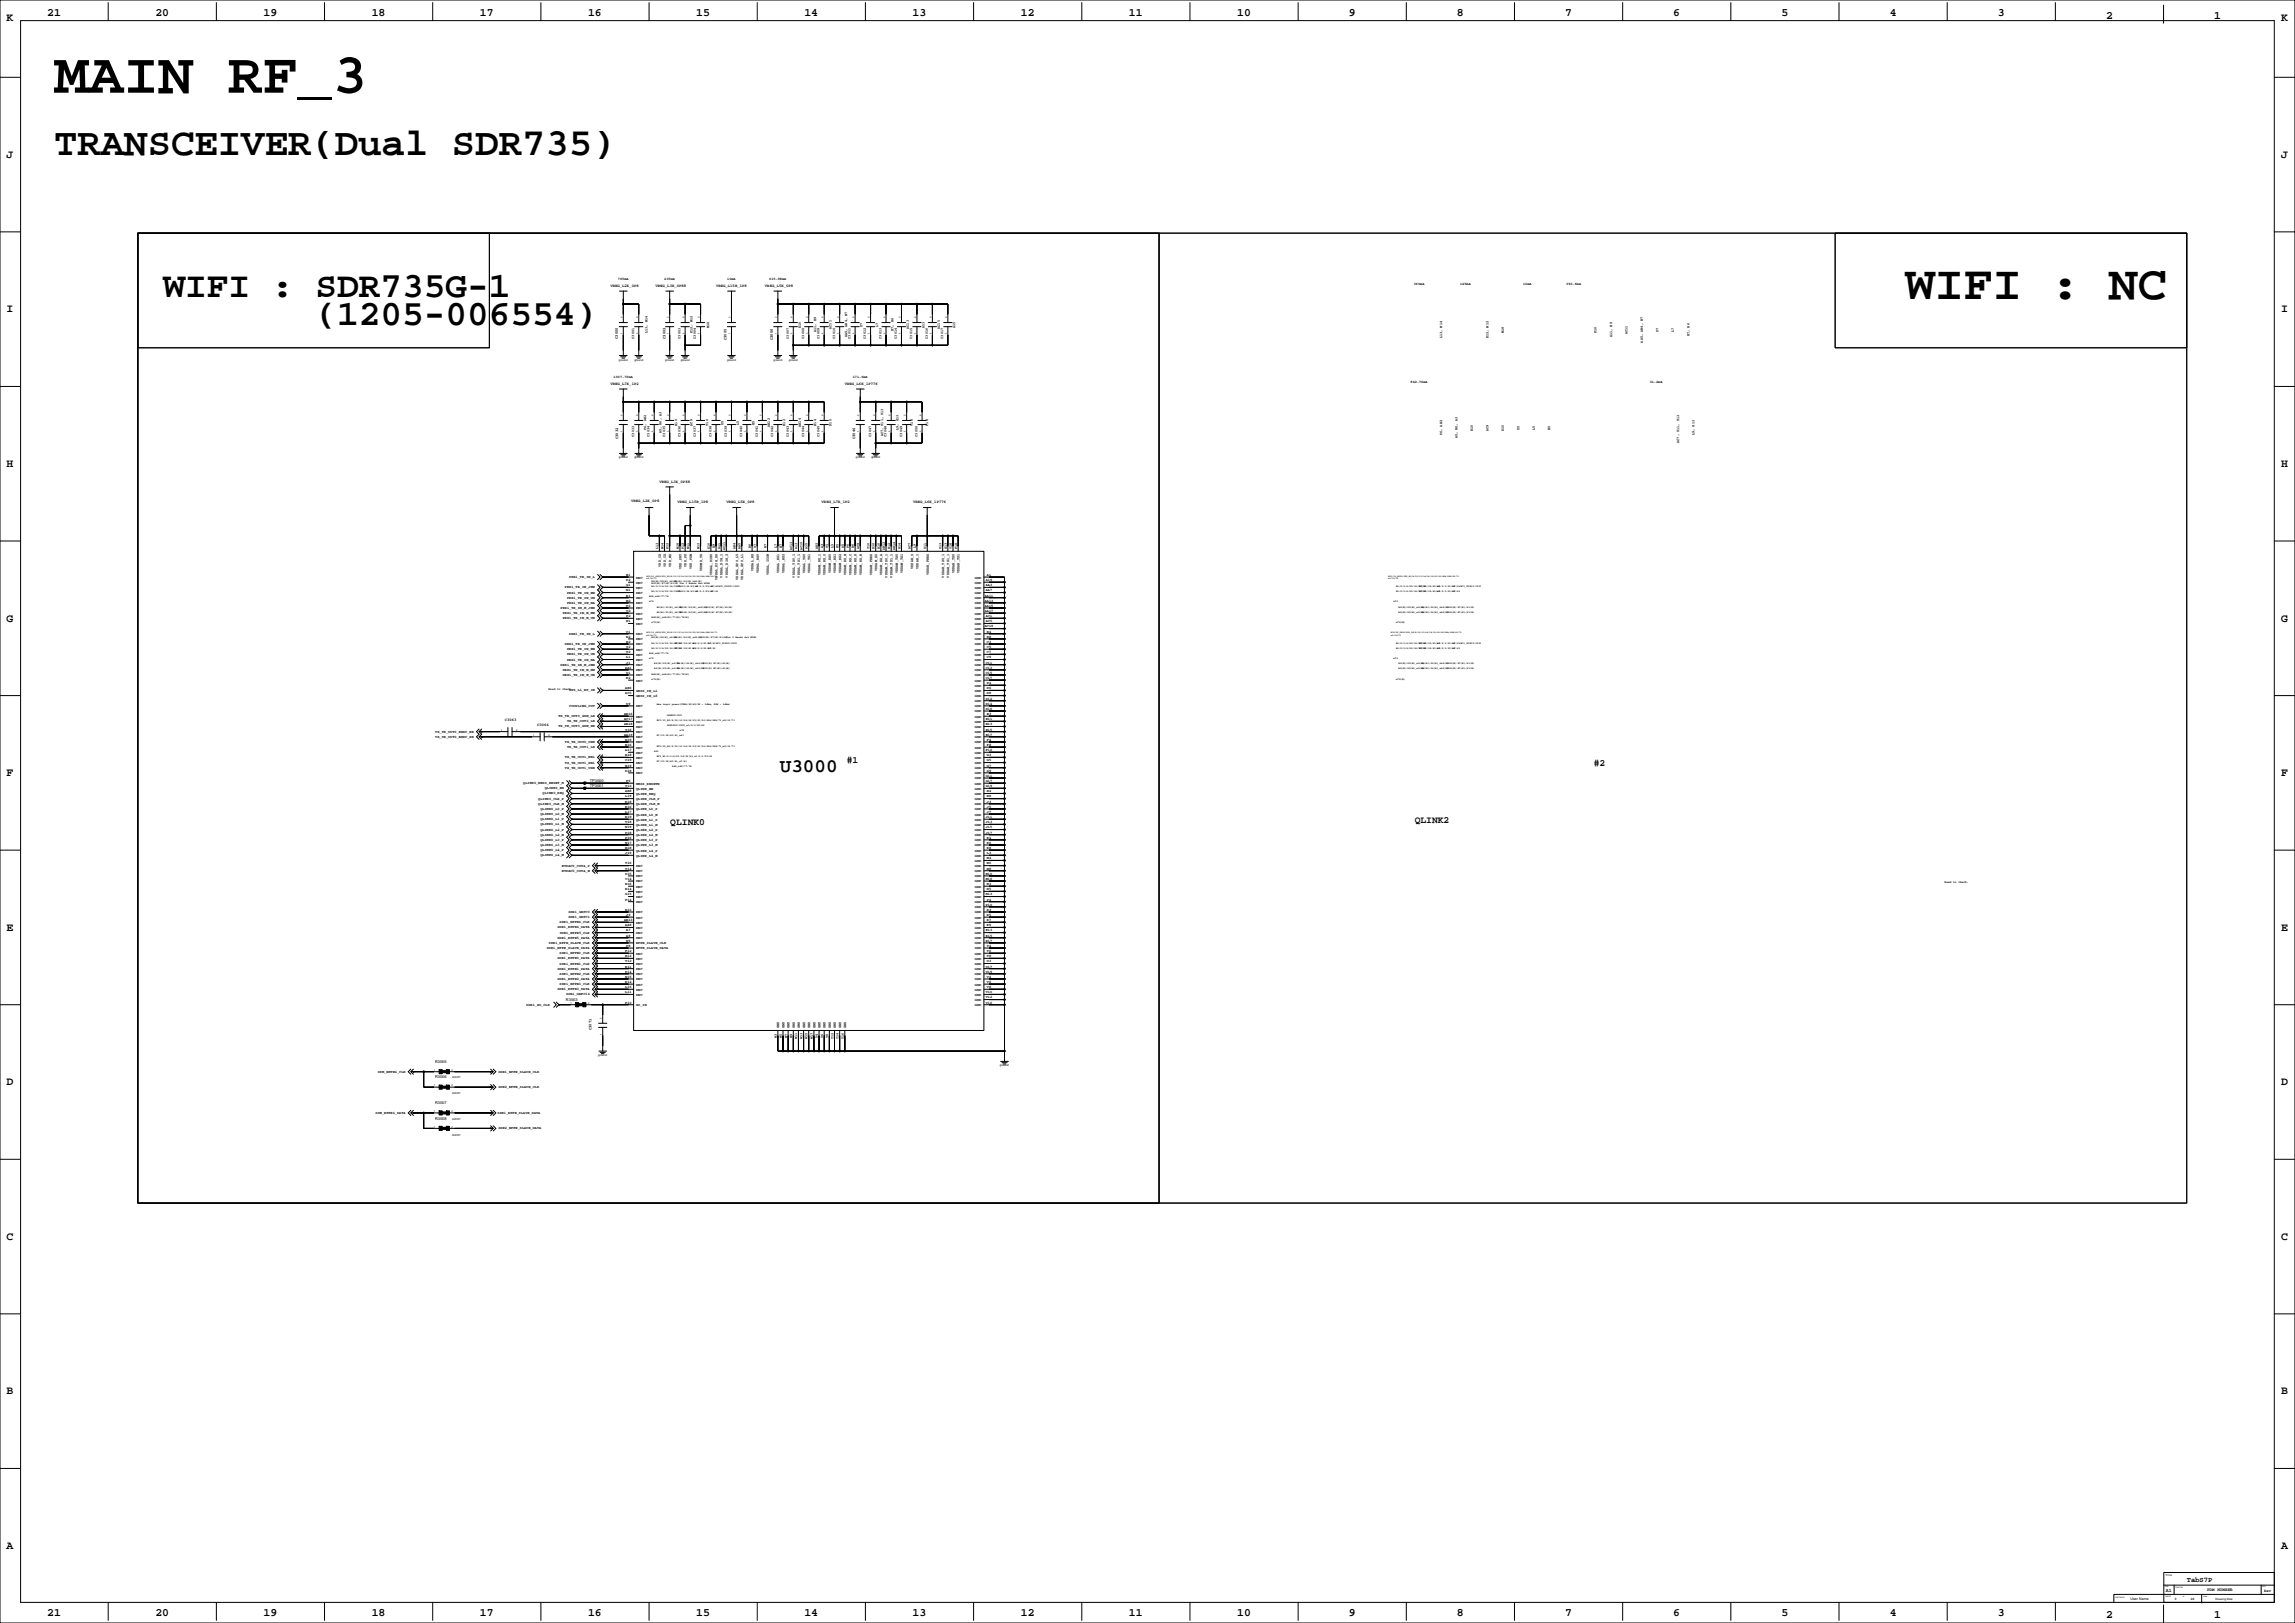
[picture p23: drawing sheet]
<svg xmlns="http://www.w3.org/2000/svg" width="2263mm" height="1600mm" viewBox="0 0 2263 1600" stroke-linecap="round" stroke-linejoin="round" font-family="sans-serif">
<defs><g id="words">
<text font-size="57.1" x="53" y="91">MAIN RF_3</text>
<text font-size="47.6" x="1879" y="295">WIFI : NC</text>
<text font-size="38.5" x="53" y="153">TRANSCEIVER(Dual SDR735)</text>
<g font-size="35.6">
<text x="161" y="293">WIFI : SDR735G-1</text>
<text x="311" y="320">(1205-006554)</text>
</g>
<text font-size="19" x="769" y="761">U3000</text>
<g font-size="11.3">
<text x="47" y="16">21</text>
<text x="153" y="16">20</text>
<text x="260" y="16">19</text>
<text x="367" y="16">18</text>
<text x="473" y="16">17</text>
<text x="580" y="16">16</text>
<text x="686" y="16">15</text>
<text x="793" y="16">14</text>
<text x="900" y="16">13</text>
<text x="1006" y="16">12</text>
<text x="1113" y="16">11</text>
<text x="1220" y="16">10</text>
<text x="1330" y="16">9</text>
<text x="1436" y="16">8</text>
<text x="1543" y="16">7</text>
<text x="1650" y="16">6</text>
<text x="1756" y="16">5</text>
<text x="1863" y="16">4</text>
<text x="1970" y="16">3</text>
<text x="7" y="21">K</text>
<text x="2076" y="18">2</text>
<text x="2183" y="18">1</text>
<text x="2249" y="21">K</text>
<text x="7" y="156">J</text>
<text x="2249" y="156">J</text>
<text x="7" y="308">I</text>
<text x="2249" y="308">I</text>
<text x="7" y="460">H</text>
<text x="2249" y="460">H</text>
<text x="7" y="613">G</text>
<text x="2249" y="613">G</text>
<text x="7" y="765">F</text>
<text x="2249" y="765">F</text>
<text x="7" y="917">E</text>
<text x="2249" y="917">E</text>
<text x="7" y="1070">D</text>
<text x="2249" y="1070">D</text>
<text x="7" y="1222">C</text>
<text x="2249" y="1222">C</text>
<text x="7" y="1374">B</text>
<text x="2249" y="1374">B</text>
<text x="7" y="1527">A</text>
<text x="2249" y="1527">A</text>
<text x="47" y="1593">21</text>
<text x="153" y="1593">20</text>
<text x="260" y="1593">19</text>
<text x="367" y="1593">18</text>
<text x="473" y="1593">17</text>
<text x="580" y="1593">16</text>
<text x="686" y="1593">15</text>
<text x="793" y="1593">14</text>
<text x="900" y="1593">13</text>
<text x="1006" y="1593">12</text>
<text x="1113" y="1593">11</text>
<text x="1220" y="1593">10</text>
<text x="1330" y="1593">9</text>
<text x="1436" y="1593">8</text>
<text x="1543" y="1593">7</text>
<text x="1650" y="1593">6</text>
<text x="1756" y="1593">5</text>
<text x="1863" y="1593">4</text>
<text x="1970" y="1593">3</text>
<text x="2076" y="1595">2</text>
<text x="2183" y="1595">1</text>
</g>
<g font-size="9.5">
<text x="835" y="753">#1</text>
<text x="1571" y="755">#2</text>
<text x="661" y="813">QLINK0</text>
<text x="1395" y="811">QLINK2</text>
</g>
<text font-size="7.1" x="2156" y="1559">TabS7P</text>
<text font-size="4.9" x="2135" y="1569">A1</text>
<text font-size="4.2" x="2176" y="1568">PDM NUMBER</text>
<g font-size="3.9">
<text x="602" y="283">VREG_L2K_0P8</text>
<text x="646" y="283">VREG_L3K_0P88</text>
<text x="706" y="283">VREG_L15B_1P8</text>
<text x="754" y="283">VREG_L5K_0P8</text>
<text x="609" y="334" transform="rotate(-90 609 334)">C3000</text>
<text x="656" y="334" transform="rotate(-90 656 334)">C3002</text>
<text x="716" y="335" transform="rotate(-90 716 335)">C3005</text>
<text x="762" y="335" transform="rotate(-90 762 335)">C3006</text>
<text x="602" y="379">VREG_L7K_1P2</text>
<text x="833" y="379">VREG_L6K_1P776</text>
<text x="610" y="433" transform="rotate(-90 610 433)">C3032</text>
<text x="843" y="433" transform="rotate(-90 843 433)">C3046</text>
<text x="650" y="476">VREG_L3K_0P88</text>
<text x="622" y="495">VREG_L2K_0P8</text>
<text x="668" y="496">VREG_L15B_1P8</text>
<text x="716" y="496">VREG_L5K_0P8</text>
<text x="810" y="496">VREG_L7K_1P2</text>
<text x="900" y="496">VREG_L6K_1P776</text>
<text x="498" y="710">C3063</text>
<text x="529" y="715">C3064</text>
<text x="582" y="771">TP3000</text>
<text x="582" y="776">TP3001</text>
<text x="558" y="987">R3003</text>
<text x="583" y="1016" transform="rotate(-90 583 1016)">C3071</text>
<text x="429" y="1048">R3005</text>
<text x="429" y="1063">R3006</text>
<text x="429" y="1088">R3007</text>
<text x="429" y="1104">R3008</text>
<text x="2232" y="1569">Rev</text>
</g>
<g font-size="3.5">
<text x="609" y="276">765mA</text>
<text x="655" y="276">235mA</text>
<text x="717" y="276">10mA</text>
<text x="758" y="276">615.98mA</text>
<text x="1394" y="281">360mA</text>
<text x="1440" y="281">145mA</text>
<text x="1502" y="281">10mA</text>
<text x="1544" y="281">393.6mA</text>
<text x="699" y="323" transform="rotate(-90 699 323)">M18</text>
<text x="789" y="323" transform="rotate(-90 789 323)">K10</text>
<text x="850" y="322" transform="rotate(-90 850 322)">U7</text>
<text x="866" y="322" transform="rotate(-90 866 322)">L7</text>
<text x="911" y="323" transform="rotate(-90 911 323)">A13</text>
<text x="942" y="323" transform="rotate(-90 942 323)">A15</text>
<text x="638" y="328" transform="rotate(-90 638 328)">L13, M14</text>
<text x="683" y="328" transform="rotate(-90 683 328)">K12, M12</text>
<text x="805" y="327" transform="rotate(-90 805 327)">A11, E9</text>
<text x="820" y="324" transform="rotate(-90 820 324)">AC11</text>
<text x="881" y="326" transform="rotate(-90 881 326)">E7, B6</text>
<text x="896" y="324" transform="rotate(-90 896 324)">AC13</text>
<text x="927" y="324" transform="rotate(-90 927 324)">AC15</text>
<text x="1483" y="328" transform="rotate(-90 1483 328)">M18</text>
<text x="1574" y="328" transform="rotate(-90 1574 328)">K10</text>
<text x="1605" y="329" transform="rotate(-90 1605 329)">AC11</text>
<text x="1635" y="327" transform="rotate(-90 1635 327)">U7</text>
<text x="1650" y="327" transform="rotate(-90 1650 327)">L7</text>
<text x="625" y="334" transform="rotate(-90 625 334)">C3001</text>
<text x="671" y="334" transform="rotate(-90 671 334)">C3003</text>
<text x="686" y="334" transform="rotate(-90 686 334)">C3004</text>
<text x="778" y="334" transform="rotate(-90 778 334)">C3007</text>
<text x="793" y="334" transform="rotate(-90 793 334)">C3008</text>
<text x="808" y="334" transform="rotate(-90 808 334)">C3009</text>
<text x="823" y="334" transform="rotate(-90 823 334)">C3010</text>
<text x="835" y="333" transform="rotate(-90 835 333)">AA5, AB4, N7</text>
<text x="839" y="334" transform="rotate(-90 839 334)">C3011</text>
<text x="854" y="334" transform="rotate(-90 854 334)">C3012</text>
<text x="869" y="334" transform="rotate(-90 869 334)">C3013</text>
<text x="884" y="334" transform="rotate(-90 884 334)">C3014</text>
<text x="899" y="334" transform="rotate(-90 899 334)">C3015</text>
<text x="915" y="334" transform="rotate(-90 915 334)">C3016</text>
<text x="930" y="334" transform="rotate(-90 930 334)">C3017</text>
<text x="1422" y="334" transform="rotate(-90 1422 334)">L13, M14</text>
<text x="1468" y="334" transform="rotate(-90 1468 334)">K12, M12</text>
<text x="1589" y="332" transform="rotate(-90 1589 332)">A11, E9</text>
<text x="1666" y="331" transform="rotate(-90 1666 331)">E7, B6</text>
<text x="1620" y="338" transform="rotate(-90 1620 338)">AA5, AB4, N7</text>
<text x="605" y="373">1007.76mA</text>
<text x="841" y="373">171.6mA</text>
<text x="1391" y="378">842.76mA</text>
<text x="1626" y="378">31.2mA</text>
<text x="668" y="420" transform="rotate(-90 668 420)">B10</text>
<text x="683" y="420" transform="rotate(-90 683 420)">AC9</text>
<text x="698" y="420" transform="rotate(-90 698 420)">T10</text>
<text x="713" y="419" transform="rotate(-90 713 419)">U5</text>
<text x="729" y="419" transform="rotate(-90 729 419)">L5</text>
<text x="744" y="419" transform="rotate(-90 744 419)">E5</text>
<text x="774" y="420" transform="rotate(-90 774 420)">B12</text>
<text x="805" y="420" transform="rotate(-90 805 420)">B14</text>
<text x="820" y="420" transform="rotate(-90 820 420)">D10</text>
<text x="900" y="420" transform="rotate(-90 900 420)">V18</text>
<text x="915" y="420" transform="rotate(-90 915 420)">F18</text>
<text x="637" y="424" transform="rotate(-90 637 424)">P6, AB2</text>
<text x="759" y="421" transform="rotate(-90 759 421)">AB12</text>
<text x="789" y="421" transform="rotate(-90 789 421)">AB14</text>
<text x="886" y="424" transform="rotate(-90 886 424)">L9, G13</text>
<text x="1452" y="425" transform="rotate(-90 1452 425)">B10</text>
<text x="1468" y="425" transform="rotate(-90 1468 425)">AC9</text>
<text x="1483" y="425" transform="rotate(-90 1483 425)">D10</text>
<text x="1498" y="424" transform="rotate(-90 1498 424)">U5</text>
<text x="1513" y="424" transform="rotate(-90 1513 424)">L5</text>
<text x="1528" y="424" transform="rotate(-90 1528 424)">E5</text>
<text x="625" y="430" transform="rotate(-90 625 430)">C3033</text>
<text x="640" y="430" transform="rotate(-90 640 430)">C3034</text>
<text x="652" y="427" transform="rotate(-90 652 427)">A5, H6, A3</text>
<text x="656" y="430" transform="rotate(-90 656 430)">C3035</text>
<text x="671" y="430" transform="rotate(-90 671 430)">C3036</text>
<text x="686" y="430" transform="rotate(-90 686 430)">C3037</text>
<text x="701" y="430" transform="rotate(-90 701 430)">C3038</text>
<text x="717" y="430" transform="rotate(-90 717 430)">C3039</text>
<text x="732" y="430" transform="rotate(-90 732 430)">C3040</text>
<text x="747" y="430" transform="rotate(-90 747 430)">C3041</text>
<text x="762" y="430" transform="rotate(-90 762 430)">C3042</text>
<text x="778" y="430" transform="rotate(-90 778 430)">C3043</text>
<text x="793" y="430" transform="rotate(-90 793 430)">C3044</text>
<text x="808" y="430" transform="rotate(-90 808 430)">C3045</text>
<text x="859" y="430" transform="rotate(-90 859 430)">C3047</text>
<text x="871" y="430" transform="rotate(-90 871 430)">AC7, U11, U13</text>
<text x="874" y="430" transform="rotate(-90 874 430)">C3048</text>
<text x="889" y="430" transform="rotate(-90 889 430)">C3049</text>
<text x="905" y="430" transform="rotate(-90 905 430)">C3050</text>
<text x="1422" y="429" transform="rotate(-90 1422 429)">P6, AB2</text>
<text x="1671" y="429" transform="rotate(-90 1671 429)">L9, G13</text>
<text x="1437" y="432" transform="rotate(-90 1437 432)">A5, H6, A3</text>
<text x="1655" y="437" transform="rotate(-90 1655 437)">AC7, U11, U13</text>
<text x="649" y="542" transform="rotate(-90 649 542)">L13</text>
<text x="654" y="542" transform="rotate(-90 654 542)">M14</text>
<text x="659" y="542" transform="rotate(-90 659 542)">K12</text>
<text x="669" y="542" transform="rotate(-90 669 542)">M18</text>
<text x="674" y="542" transform="rotate(-90 674 542)">P12</text>
<text x="679" y="542" transform="rotate(-90 679 542)">N11</text>
<text x="690" y="542" transform="rotate(-90 690 542)">M12</text>
<text x="700" y="542" transform="rotate(-90 700 542)">K10</text>
<text x="705" y="540" transform="rotate(-90 705 540)">E9</text>
<text x="710" y="542" transform="rotate(-90 710 542)">A11</text>
<text x="715" y="543" transform="rotate(-90 715 543)">AC11</text>
<text x="725" y="542" transform="rotate(-90 725 542)">AB4</text>
<text x="730" y="542" transform="rotate(-90 730 542)">AA5</text>
<text x="740" y="540" transform="rotate(-90 740 540)">B6</text>
<text x="745" y="540" transform="rotate(-90 745 540)">U7</text>
<text x="756" y="540" transform="rotate(-90 756 540)">N7</text>
<text x="766" y="540" transform="rotate(-90 766 540)">L7</text>
<text x="771" y="540" transform="rotate(-90 771 540)">E7</text>
<text x="781" y="543" transform="rotate(-90 781 543)">AC13</text>
<text x="786" y="542" transform="rotate(-90 786 542)">A13</text>
<text x="791" y="543" transform="rotate(-90 791 543)">AC15</text>
<text x="796" y="542" transform="rotate(-90 796 542)">A15</text>
<text x="806" y="542" transform="rotate(-90 806 542)">AB2</text>
<text x="811" y="540" transform="rotate(-90 811 540)">A3</text>
<text x="817" y="540" transform="rotate(-90 817 540)">U5</text>
<text x="822" y="540" transform="rotate(-90 822 540)">L5</text>
<text x="827" y="540" transform="rotate(-90 827 540)">E5</text>
<text x="832" y="540" transform="rotate(-90 832 540)">A5</text>
<text x="837" y="540" transform="rotate(-90 837 540)">P6</text>
<text x="842" y="540" transform="rotate(-90 842 540)">H6</text>
<text x="847" y="542" transform="rotate(-90 847 542)">AC9</text>
<text x="857" y="542" transform="rotate(-90 857 542)">T10</text>
<text x="862" y="542" transform="rotate(-90 862 542)">D10</text>
<text x="867" y="542" transform="rotate(-90 867 542)">B10</text>
<text x="872" y="543" transform="rotate(-90 872 543)">AB12</text>
<text x="878" y="542" transform="rotate(-90 878 542)">B12</text>
<text x="883" y="543" transform="rotate(-90 883 543)">AB14</text>
<text x="888" y="542" transform="rotate(-90 888 542)">B14</text>
<text x="898" y="542" transform="rotate(-90 898 542)">AC7</text>
<text x="903" y="540" transform="rotate(-90 903 540)">L9</text>
<text x="913" y="542" transform="rotate(-90 913 542)">U11</text>
<text x="928" y="542" transform="rotate(-90 928 542)">U13</text>
<text x="933" y="542" transform="rotate(-90 933 542)">G13</text>
<text x="938" y="542" transform="rotate(-90 938 542)">V18</text>
<text x="944" y="542" transform="rotate(-90 944 542)">F18</text>
<text x="652" y="559" transform="rotate(-90 652 559)">VDD_CX</text>
<text x="657" y="559" transform="rotate(-90 657 559)">VDD_CX</text>
<text x="662" y="559" transform="rotate(-90 662 559)">VDD_MX</text>
<text x="672" y="561" transform="rotate(-90 672 561)">VDD_PHY</text>
<text x="677" y="559" transform="rotate(-90 677 559)">VDD_PX</text>
<text x="682" y="561" transform="rotate(-90 682 561)">VDD_PXM</text>
<text x="692" y="563" transform="rotate(-90 692 563)">VDDMX_TX</text>
<text x="743" y="563" transform="rotate(-90 743 563)">VDDAL_RX</text>
<text x="865" y="563" transform="rotate(-90 865 563)">VDDAM_XO</text>
<text x="900" y="561" transform="rotate(-90 900 561)">VDDAH_0</text>
<text x="905" y="561" transform="rotate(-90 905 561)">VDDAH_1</text>
<text x="561" y="570">PRX1_TR_IN_L</text>
<text x="618" y="568">E1</text>
<text x="702" y="567" transform="rotate(-90 702 567)">VDDAL_DIG0</text>
<text x="712" y="569" transform="rotate(-90 712 569)">VDDAL_DIG_1</text>
<text x="718" y="569" transform="rotate(-90 718 569)">VDDAL_DIG_2</text>
<text x="748" y="565" transform="rotate(-90 748 565)">VDDAL_RX0</text>
<text x="758" y="567" transform="rotate(-90 758 567)">VDDAL_ICON</text>
<text x="768" y="565" transform="rotate(-90 768 565)">VDDAL_RX1</text>
<text x="773" y="565" transform="rotate(-90 773 565)">VDDAL_RX2</text>
<text x="784" y="569" transform="rotate(-90 784 569)">VDDAL_TX0_1</text>
<text x="789" y="569" transform="rotate(-90 789 569)">VDDAL_TX1_1</text>
<text x="794" y="565" transform="rotate(-90 794 565)">VDDAL_TX0</text>
<text x="799" y="565" transform="rotate(-90 799 565)">VDDAL_TX1</text>
<text x="809" y="567" transform="rotate(-90 809 567)">VDDAM_RX_1</text>
<text x="814" y="567" transform="rotate(-90 814 567)">VDDAM_RX_0</text>
<text x="819" y="565" transform="rotate(-90 819 565)">VDDAM_RX0</text>
<text x="824" y="565" transform="rotate(-90 824 565)">VDDAM_RX1</text>
<text x="829" y="565" transform="rotate(-90 829 565)">VDDAM_RX2</text>
<text x="834" y="567" transform="rotate(-90 834 567)">VDDAM_RX_E</text>
<text x="839" y="567" transform="rotate(-90 839 567)">VDDAM_RX_C</text>
<text x="845" y="567" transform="rotate(-90 845 567)">VDDAM_RX_D</text>
<text x="850" y="567" transform="rotate(-90 850 567)">VDDAM_RX_B</text>
<text x="860" y="567" transform="rotate(-90 860 567)">VDDAM_FBRX</text>
<text x="870" y="567" transform="rotate(-90 870 567)">VDDAM_RX_A</text>
<text x="875" y="569" transform="rotate(-90 875 569)">VDDAM_TX0_1</text>
<text x="880" y="569" transform="rotate(-90 880 569)">VDDAM_TX1_1</text>
<text x="885" y="565" transform="rotate(-90 885 565)">VDDAM_TX0</text>
<text x="890" y="565" transform="rotate(-90 890 565)">VDDAM_TX1</text>
<text x="916" y="567" transform="rotate(-90 916 567)">VDDAH_FBRX</text>
<text x="931" y="569" transform="rotate(-90 931 569)">VDDAH_TX0_1</text>
<text x="936" y="569" transform="rotate(-90 936 569)">VDDAH_TX1_1</text>
<text x="941" y="565" transform="rotate(-90 941 565)">VDDAH_TX0</text>
<text x="946" y="565" transform="rotate(-90 946 565)">VDDAH_TX1</text>
<text x="973" y="568">A1</text>
<text x="618" y="573">D2</text>
<text x="627" y="570">DNC</text>
<text x="627" y="575">DNC</text>
<text x="707" y="571" transform="rotate(-90 707 571)">VDDAL_DIG_XO</text>
<text x="728" y="571" transform="rotate(-90 728 571)">VDDAL_GPS_L5</text>
<text x="733" y="571" transform="rotate(-90 733 571)">VDDAL_GPS_L1</text>
<text x="961" y="570">GND</text>
<text x="961" y="575">GND</text>
<text x="972" y="573">A19</text>
<text x="557" y="580">PRX1_TR_IN_JMH</text>
<text x="618" y="578">G1</text>
<text x="627" y="580">DNC</text>
<text x="961" y="580">GND</text>
<text x="972" y="578">AA3</text>
<text x="559" y="585">PRX1_TR_IN_MH</text>
<text x="618" y="583">W1</text>
<text x="627" y="585">DNC</text>
<text x="961" y="585">GND</text>
<text x="972" y="583">AA7</text>
<text x="559" y="590">PRX1_TR_IN_UN</text>
<text x="618" y="593">M2</text>
<text x="618" y="588">R1</text>
<text x="627" y="591">DNC</text>
<text x="961" y="591">GND</text>
<text x="971" y="593">AA13</text>
<text x="971" y="588">AA11</text>
<text x="559" y="595">PRX1_TR_IN_NA</text>
<text x="618" y="598">F2</text>
<text x="627" y="596">DNC</text>
<text x="961" y="596">GND</text>
<text x="971" y="598">AA15</text>
<text x="553" y="600">PRX1_TR_IN_M_JMH</text>
<text x="555" y="605">PRX1_TR_IN_M_MH</text>
<text x="618" y="603">V2</text>
<text x="627" y="601">DNC</text>
<text x="627" y="606">DNC</text>
<text x="961" y="601">GND</text>
<text x="961" y="606">GND</text>
<text x="971" y="603">AA17</text>
<text x="555" y="610">PRX1_TR_IN_M_UN</text>
<text x="618" y="608">P2</text>
<text x="627" y="611">DNC</text>
<text x="961" y="611">GND</text>
<text x="972" y="608">AC1</text>
<text x="618" y="613">N1</text>
<text x="627" y="616">DNC</text>
<text x="961" y="616">GND</text>
<text x="972" y="613">AC5</text>
<text x="618" y="624">C1</text>
<text x="961" y="621">GND</text>
<text x="971" y="619">AC19</text>
<text x="973" y="624">B4</text>
<text x="561" y="626">DRX1_TR_IN_L</text>
<text x="618" y="629">B2</text>
<text x="627" y="626">DNC</text>
<text x="961" y="626">GND</text>
<text x="973" y="629">B8</text>
<text x="557" y="636">DRX1_TR_IN_JMH</text>
<text x="618" y="634">H2</text>
<text x="627" y="631">DNC</text>
<text x="961" y="631">GND</text>
<text x="973" y="634">C3</text>
<text x="559" y="641">DRX1_TR_IN_MH</text>
<text x="618" y="639">Y2</text>
<text x="627" y="636">DNC</text>
<text x="627" y="641">DNC</text>
<text x="961" y="636">GND</text>
<text x="961" y="641">GND</text>
<text x="973" y="639">C5</text>
<text x="559" y="646">DRX1_TR_IN_UN</text>
<text x="618" y="644">T2</text>
<text x="627" y="646">DNC</text>
<text x="961" y="646">GND</text>
<text x="973" y="644">C7</text>
<text x="559" y="651">DRX1_TR_IN_NA</text>
<text x="618" y="649">L1</text>
<text x="627" y="652">DNC</text>
<text x="961" y="652">GND</text>
<text x="973" y="649">C9</text>
<text x="553" y="656">DRX1_TR_IN_M_JMH</text>
<text x="616" y="659">AA1</text>
<text x="618" y="654">J1</text>
<text x="627" y="657">DNC</text>
<text x="961" y="657">GND</text>
<text x="972" y="659">C13</text>
<text x="972" y="654">C11</text>
<text x="555" y="661">DRX1_TR_IN_M_MH</text>
<text x="618" y="664">U1</text>
<text x="627" y="662">DNC</text>
<text x="961" y="662">GND</text>
<text x="972" y="664">C15</text>
<text x="555" y="666">DRX1_TR_IN_M_UN</text>
<text x="618" y="669">K2</text>
<text x="627" y="672">DNC</text>
<text x="627" y="667">DNC</text>
<text x="961" y="667">GND</text>
<text x="961" y="672">GND</text>
<text x="972" y="669">C17</text>
<text x="961" y="677">GND</text>
<text x="973" y="674">D4</text>
<text x="561" y="682">GPS_L1_RF_IN</text>
<text x="616" y="679">AB6</text>
<text x="627" y="682">GNSS_IN_L1</text>
<text x="961" y="682">GND</text>
<text x="973" y="679">D6</text>
<text x="616" y="685">AC3</text>
<text x="627" y="687">GNSS_IN_L5</text>
<text x="961" y="687">GND</text>
<text x="972" y="690">D12</text>
<text x="973" y="685">D8</text>
<text x="618" y="695">U9</text>
<text x="961" y="692">GND</text>
<text x="972" y="695">D14</text>
<text x="561" y="697">COUPLING_OUT</text>
<text x="627" y="697">DNC</text>
<text x="961" y="697">GND</text>
<text x="972" y="700">D16</text>
<text x="551" y="707">TX_TR_OUT0_GSM_LB</text>
<text x="615" y="705">AB16</text>
<text x="627" y="707">DNC</text>
<text x="961" y="702">GND</text>
<text x="961" y="707">GND</text>
<text x="973" y="705">E3</text>
<text x="559" y="712">TX_TR_OUT0_LB</text>
<text x="615" y="710">AC17</text>
<text x="627" y="712">DNC</text>
<text x="961" y="712">GND</text>
<text x="972" y="710">E11</text>
<text x="551" y="717">TX_TR_OUT0_GSM_HB</text>
<text x="615" y="715">AB18</text>
<text x="627" y="718">DNC</text>
<text x="961" y="718">GND</text>
<text x="972" y="715">E13</text>
<text x="429" y="722">TX_TR_OUT0_ENDC_MB</text>
<text x="615" y="725">AA19</text>
<text x="616" y="720">Y18</text>
<text x="627" y="723">DNC</text>
<text x="961" y="723">GND</text>
<text x="972" y="725">E17</text>
<text x="972" y="720">E15</text>
<text x="429" y="727">TX_TR_OUT0_ENDC_HB</text>
<text x="616" y="730">W19</text>
<text x="627" y="728">DNC</text>
<text x="961" y="728">GND</text>
<text x="973" y="730">F4</text>
<text x="557" y="732">TX_TR_OUT0_UHB</text>
<text x="559" y="737">TX_TR_OUT1_LB</text>
<text x="616" y="735">B16</text>
<text x="627" y="733">DNC</text>
<text x="627" y="738">DNC</text>
<text x="961" y="738">GND</text>
<text x="961" y="733">GND</text>
<text x="973" y="735">F8</text>
<text x="616" y="740">A17</text>
<text x="627" y="743">DNC</text>
<text x="961" y="743">GND</text>
<text x="972" y="740">F16</text>
<text x="557" y="748">TX_TR_OUT1_MB1</text>
<text x="616" y="745">B18</text>
<text x="627" y="748">DNC</text>
<text x="961" y="748">GND</text>
<text x="973" y="745">G3</text>
<text x="557" y="753">TX_TR_OUT1_HB1</text>
<text x="616" y="751">C19</text>
<text x="616" y="756">E19</text>
<text x="627" y="753">DNC</text>
<text x="961" y="753">GND</text>
<text x="973" y="751">G5</text>
<text x="973" y="756">G7</text>
<text x="557" y="758">TX_TR_OUT1_UHB</text>
<text x="616" y="761">D18</text>
<text x="627" y="758">DNC</text>
<text x="961" y="758">GND</text>
<text x="973" y="761">G9</text>
<text x="627" y="763">DNC</text>
<text x="961" y="763">GND</text>
<text x="972" y="766">G11</text>
<text x="516" y="773">QLINK0_WMSS_RESET_N</text>
<text x="577" y="773">1</text>
<text x="618" y="771">F6</text>
<text x="627" y="773">WMSS_RESETN</text>
<text x="961" y="768">GND</text>
<text x="961" y="773">GND</text>
<text x="972" y="771">G17</text>
<text x="537" y="778">QLINK0_EN</text>
<text x="577" y="778">1</text>
<text x="616" y="776">Y10</text>
<text x="627" y="778">QLINK_EN</text>
<text x="961" y="778">GND</text>
<text x="972" y="776">G19</text>
<text x="535" y="783">QLINK0_REQ</text>
<text x="616" y="781">AB8</text>
<text x="627" y="784">QLINK_REQ</text>
<text x="961" y="784">GND</text>
<text x="973" y="781">H4</text>
<text x="531" y="788">QLINK0_CLK_P</text>
<text x="616" y="791">K18</text>
<text x="616" y="786">L19</text>
<text x="627" y="789">QLINK_CLK_P</text>
<text x="961" y="789">GND</text>
<text x="973" y="786">H8</text>
<text x="973" y="791">J3</text>
<text x="531" y="793">QLINK0_CLK_M</text>
<text x="616" y="796">K16</text>
<text x="627" y="794">QLINK_CLK_M</text>
<text x="961" y="794">GND</text>
<text x="973" y="796">J5</text>
<text x="533" y="803">QLINK0_L0_M</text>
<text x="533" y="798">QLINK0_L0_P</text>
<text x="616" y="801">L17</text>
<text x="627" y="804">QLINK_L0_M</text>
<text x="627" y="799">QLINK_L0_P</text>
<text x="961" y="799">GND</text>
<text x="961" y="804">GND</text>
<text x="973" y="801">J7</text>
<text x="533" y="809">QLINK0_L1_P</text>
<text x="616" y="806">R19</text>
<text x="627" y="809">QLINK_L1_P</text>
<text x="961" y="809">GND</text>
<text x="972" y="806">J11</text>
<text x="533" y="814">QLINK0_L1_M</text>
<text x="616" y="812">T18</text>
<text x="627" y="814">QLINK_L1_M</text>
<text x="961" y="814">GND</text>
<text x="972" y="812">J13</text>
<text x="533" y="819">QLINK0_L2_P</text>
<text x="616" y="822">P18</text>
<text x="616" y="817">N19</text>
<text x="627" y="819">QLINK_L2_P</text>
<text x="961" y="819">GND</text>
<text x="972" y="822">J17</text>
<text x="972" y="817">J15</text>
<text x="533" y="824">QLINK0_L2_M</text>
<text x="616" y="827">P16</text>
<text x="627" y="824">QLINK_L2_M</text>
<text x="961" y="824">GND</text>
<text x="973" y="827">K4</text>
<text x="533" y="834">QLINK0_L3_M</text>
<text x="533" y="829">QLINK0_L3_P</text>
<text x="616" y="832">N17</text>
<text x="627" y="829">QLINK_L3_P</text>
<text x="961" y="829">GND</text>
<text x="973" y="832">K6</text>
<text x="533" y="839">QLINK0_L4_P</text>
<text x="616" y="837">H18</text>
<text x="627" y="834">QLINK_L3_M</text>
<text x="627" y="839">QLINK_L4_P</text>
<text x="961" y="834">GND</text>
<text x="961" y="839">GND</text>
<text x="973" y="837">K8</text>
<text x="533" y="844">QLINK0_L4_M</text>
<text x="616" y="842">J19</text>
<text x="627" y="845">QLINK_L4_M</text>
<text x="961" y="845">GND</text>
<text x="973" y="842">L3</text>
<text x="961" y="850">GND</text>
<text x="973" y="847">M4</text>
<text x="554" y="854">ETDAC0_OUTA_P</text>
<text x="616" y="852">T16</text>
<text x="616" y="857">T14</text>
<text x="627" y="855">DNC</text>
<text x="961" y="855">GND</text>
<text x="973" y="857">M8</text>
<text x="973" y="852">M6</text>
<text x="554" y="859">ETDAC0_OUTA_M</text>
<text x="616" y="862">U15</text>
<text x="627" y="860">DNC</text>
<text x="961" y="860">GND</text>
<text x="972" y="862">M10</text>
<text x="616" y="867">V14</text>
<text x="627" y="870">DNC</text>
<text x="627" y="865">DNC</text>
<text x="961" y="865">GND</text>
<text x="961" y="870">GND</text>
<text x="972" y="867">M16</text>
<text x="616" y="872">H16</text>
<text x="627" y="875">DNC</text>
<text x="961" y="875">GND</text>
<text x="973" y="872">N3</text>
<text x="616" y="878">H14</text>
<text x="627" y="880">DNC</text>
<text x="961" y="880">GND</text>
<text x="973" y="878">N5</text>
<text x="616" y="883">G15</text>
<text x="616" y="888">F14</text>
<text x="627" y="885">DNC</text>
<text x="961" y="885">GND</text>
<text x="972" y="883">N13</text>
<text x="973" y="888">P4</text>
<text x="627" y="890">DNC</text>
<text x="961" y="890">GND</text>
<text x="972" y="893">P10</text>
<text x="560" y="900">SDR1_GRFC0</text>
<text x="616" y="898">H10</text>
<text x="961" y="895">GND</text>
<text x="973" y="898">R3</text>
<text x="560" y="905">SDR1_GRFC1</text>
<text x="618" y="903">J9</text>
<text x="627" y="900">DNC</text>
<text x="627" y="905">DNC</text>
<text x="961" y="900">GND</text>
<text x="961" y="905">GND</text>
<text x="973" y="903">R5</text>
<text x="552" y="910">SDR1_RFFE4_CLK</text>
<text x="615" y="908">AB10</text>
<text x="627" y="911">DNC</text>
<text x="961" y="911">GND</text>
<text x="973" y="908">R7</text>
<text x="550" y="915">SDR1_RFFE4_DATA</text>
<text x="616" y="913">AA9</text>
<text x="627" y="916">DNC</text>
<text x="961" y="916">GND</text>
<text x="973" y="913">R9</text>
<text x="552" y="920">SDR1_RFFE5_CLK</text>
<text x="618" y="923">A9</text>
<text x="618" y="918">A7</text>
<text x="627" y="921">DNC</text>
<text x="961" y="921">GND</text>
<text x="972" y="918">R13</text>
<text x="972" y="923">R15</text>
<text x="550" y="925">SDR1_RFFE5_DATA</text>
<text x="618" y="928">N9</text>
<text x="627" y="926">DNC</text>
<text x="961" y="926">GND</text>
<text x="972" y="928">R17</text>
<text x="539" y="936">SDR1_RFFE_SLAVE_DATA</text>
<text x="541" y="930">SDR1_RFFE_SLAVE_CLK</text>
<text x="618" y="933">P8</text>
<text x="627" y="931">RFFE_SLAVE_CLK</text>
<text x="627" y="936">RFFE_SLAVE_DATA</text>
<text x="961" y="931">GND</text>
<text x="961" y="936">GND</text>
<text x="973" y="933">T4</text>
<text x="552" y="941">SDR1_RFFE0_CLK</text>
<text x="616" y="938">F12</text>
<text x="627" y="941">DNC</text>
<text x="961" y="941">GND</text>
<text x="973" y="938">T6</text>
<text x="550" y="946">SDR1_RFFE0_DATA</text>
<text x="616" y="944">H12</text>
<text x="627" y="946">DNC</text>
<text x="961" y="946">GND</text>
<text x="973" y="944">T8</text>
<text x="552" y="951">SDR1_RFFE1_CLK</text>
<text x="616" y="949">T12</text>
<text x="616" y="954">R11</text>
<text x="627" y="951">DNC</text>
<text x="961" y="951">GND</text>
<text x="972" y="954">U17</text>
<text x="973" y="949">U3</text>
<text x="550" y="956">SDR1_RFFE1_DATA</text>
<text x="616" y="959">P14</text>
<text x="627" y="956">DNC</text>
<text x="961" y="956">GND</text>
<text x="972" y="959">U19</text>
<text x="550" y="966">SDR1_RFFE2_DATA</text>
<text x="552" y="961">SDR1_RFFE2_CLK</text>
<text x="616" y="964">N15</text>
<text x="627" y="961">DNC</text>
<text x="961" y="961">GND</text>
<text x="973" y="964">V4</text>
<text x="552" y="971">SDR1_RFFE3_CLK</text>
<text x="616" y="969">K14</text>
<text x="627" y="966">DNC</text>
<text x="627" y="971">DNC</text>
<text x="961" y="966">GND</text>
<text x="961" y="971">GND</text>
<text x="973" y="969">V6</text>
<text x="550" y="976">SDR1_RFFE3_DATA</text>
<text x="616" y="974">L15</text>
<text x="627" y="977">DNC</text>
<text x="961" y="977">GND</text>
<text x="973" y="974">V8</text>
<text x="558" y="981">SDR1_GRFC14</text>
<text x="616" y="979">L11</text>
<text x="627" y="982">DNC</text>
<text x="961" y="982">GND</text>
<text x="972" y="979">V10</text>
<text x="616" y="989">F10</text>
<text x="961" y="987">GND</text>
<text x="972" y="984">V12</text>
<text x="972" y="989">V16</text>
<text x="519" y="991">SDR1_XO_CLK</text>
<text x="627" y="992">XO_IN</text>
<text x="961" y="992">GND</text>
<text x="768" y="1013" transform="rotate(-90 768 1013)">GND</text>
<text x="773" y="1013" transform="rotate(-90 773 1013)">GND</text>
<text x="778" y="1013" transform="rotate(-90 778 1013)">GND</text>
<text x="784" y="1013" transform="rotate(-90 784 1013)">GND</text>
<text x="789" y="1013" transform="rotate(-90 789 1013)">GND</text>
<text x="794" y="1013" transform="rotate(-90 794 1013)">GND</text>
<text x="799" y="1013" transform="rotate(-90 799 1013)">GND</text>
<text x="804" y="1013" transform="rotate(-90 804 1013)">GND</text>
<text x="809" y="1013" transform="rotate(-90 809 1013)">GND</text>
<text x="814" y="1013" transform="rotate(-90 814 1013)">GND</text>
<text x="819" y="1013" transform="rotate(-90 819 1013)">GND</text>
<text x="824" y="1013" transform="rotate(-90 824 1013)">GND</text>
<text x="829" y="1013" transform="rotate(-90 829 1013)">GND</text>
<text x="834" y="1013" transform="rotate(-90 834 1013)">GND</text>
<text x="766" y="1023" transform="rotate(-90 766 1023)">W3</text>
<text x="771" y="1023" transform="rotate(-90 771 1023)">W5</text>
<text x="776" y="1023" transform="rotate(-90 776 1023)">W7</text>
<text x="781" y="1023" transform="rotate(-90 781 1023)">W9</text>
<text x="786" y="1024" transform="rotate(-90 786 1024)">W11</text>
<text x="791" y="1024" transform="rotate(-90 791 1024)">W13</text>
<text x="796" y="1024" transform="rotate(-90 796 1024)">W15</text>
<text x="801" y="1024" transform="rotate(-90 801 1024)">W17</text>
<text x="806" y="1023" transform="rotate(-90 806 1023)">Y4</text>
<text x="811" y="1023" transform="rotate(-90 811 1023)">Y6</text>
<text x="817" y="1023" transform="rotate(-90 817 1023)">Y8</text>
<text x="822" y="1024" transform="rotate(-90 822 1024)">Y12</text>
<text x="827" y="1024" transform="rotate(-90 827 1024)">Y14</text>
<text x="832" y="1024" transform="rotate(-90 832 1024)">Y16</text>
<text x="372" y="1057">SDM_RFFE4_CLK</text>
<text x="491" y="1057">SDR1_RFFE_SLAVE_CLK</text>
<text x="491" y="1073">SDR2_RFFE_SLAVE_CLK</text>
<text x="370" y="1098">SDM_RFFE4_DATA</text>
<text x="491" y="1098">SDR1_RFFE_SLAVE_DATA</text>
<text x="491" y="1113">SDR2_RFFE_SLAVE_DATA</text>
<text x="2101" y="1577">User Name</text>
<text x="2144" y="1577">3</text>
<text x="2160" y="1577">16</text>
</g>
<g font-size="2.8">
<text x="610" y="355">ground</text>
<text x="625" y="355">ground</text>
<text x="656" y="355">ground</text>
<text x="671" y="355">ground</text>
<text x="717" y="355">ground</text>
<text x="763" y="355">ground</text>
<text x="778" y="355">ground</text>
<text x="610" y="452">ground</text>
<text x="625" y="452">ground</text>
<text x="844" y="452">ground</text>
<text x="859" y="452">ground</text>
<text x="541" y="680">Need to check.</text>
<text x="1917" y="871">Need to check.</text>
<text x="590" y="1041">ground</text>
<text x="986" y="1051">ground</text>
<text x="2184" y="1577">Drawing Date</text>
</g>
<g font-size="2.5">
<text x="614" y="314" transform="rotate(-90 614 314)">2</text>
<text x="629" y="314" transform="rotate(-90 629 314)">2</text>
<text x="659" y="314" transform="rotate(-90 659 314)">2</text>
<text x="675" y="314" transform="rotate(-90 675 314)">2</text>
<text x="690" y="314" transform="rotate(-90 690 314)">2</text>
<text x="720" y="314" transform="rotate(-90 720 314)">2</text>
<text x="766" y="314" transform="rotate(-90 766 314)">2</text>
<text x="781" y="314" transform="rotate(-90 781 314)">2</text>
<text x="796" y="314" transform="rotate(-90 796 314)">2</text>
<text x="812" y="314" transform="rotate(-90 812 314)">2</text>
<text x="827" y="314" transform="rotate(-90 827 314)">2</text>
<text x="842" y="314" transform="rotate(-90 842 314)">2</text>
<text x="857" y="314" transform="rotate(-90 857 314)">2</text>
<text x="873" y="314" transform="rotate(-90 873 314)">2</text>
<text x="888" y="314" transform="rotate(-90 888 314)">2</text>
<text x="903" y="314" transform="rotate(-90 903 314)">2</text>
<text x="918" y="314" transform="rotate(-90 918 314)">2</text>
<text x="934" y="314" transform="rotate(-90 934 314)">2</text>
<text x="614" y="329" transform="rotate(-90 614 329)">1</text>
<text x="629" y="329" transform="rotate(-90 629 329)">1</text>
<text x="659" y="329" transform="rotate(-90 659 329)">1</text>
<text x="675" y="329" transform="rotate(-90 675 329)">1</text>
<text x="690" y="329" transform="rotate(-90 690 329)">1</text>
<text x="720" y="329" transform="rotate(-90 720 329)">1</text>
<text x="766" y="329" transform="rotate(-90 766 329)">1</text>
<text x="781" y="329" transform="rotate(-90 781 329)">1</text>
<text x="796" y="329" transform="rotate(-90 796 329)">1</text>
<text x="812" y="329" transform="rotate(-90 812 329)">1</text>
<text x="827" y="329" transform="rotate(-90 827 329)">1</text>
<text x="842" y="329" transform="rotate(-90 842 329)">1</text>
<text x="857" y="329" transform="rotate(-90 857 329)">1</text>
<text x="873" y="329" transform="rotate(-90 873 329)">1</text>
<text x="888" y="329" transform="rotate(-90 888 329)">1</text>
<text x="903" y="329" transform="rotate(-90 903 329)">1</text>
<text x="918" y="329" transform="rotate(-90 918 329)">1</text>
<text x="934" y="329" transform="rotate(-90 934 329)">1</text>
<text x="614" y="410" transform="rotate(-90 614 410)">2</text>
<text x="629" y="410" transform="rotate(-90 629 410)">2</text>
<text x="644" y="410" transform="rotate(-90 644 410)">2</text>
<text x="659" y="410" transform="rotate(-90 659 410)">2</text>
<text x="675" y="410" transform="rotate(-90 675 410)">2</text>
<text x="690" y="410" transform="rotate(-90 690 410)">2</text>
<text x="705" y="410" transform="rotate(-90 705 410)">2</text>
<text x="720" y="410" transform="rotate(-90 720 410)">2</text>
<text x="735" y="410" transform="rotate(-90 735 410)">2</text>
<text x="751" y="410" transform="rotate(-90 751 410)">2</text>
<text x="766" y="410" transform="rotate(-90 766 410)">2</text>
<text x="781" y="410" transform="rotate(-90 781 410)">2</text>
<text x="796" y="410" transform="rotate(-90 796 410)">2</text>
<text x="812" y="410" transform="rotate(-90 812 410)">2</text>
<text x="847" y="410" transform="rotate(-90 847 410)">2</text>
<text x="862" y="410" transform="rotate(-90 862 410)">2</text>
<text x="878" y="410" transform="rotate(-90 878 410)">2</text>
<text x="893" y="410" transform="rotate(-90 893 410)">2</text>
<text x="908" y="410" transform="rotate(-90 908 410)">2</text>
<text x="614" y="426" transform="rotate(-90 614 426)">1</text>
<text x="629" y="426" transform="rotate(-90 629 426)">1</text>
<text x="644" y="426" transform="rotate(-90 644 426)">1</text>
<text x="659" y="426" transform="rotate(-90 659 426)">1</text>
<text x="675" y="426" transform="rotate(-90 675 426)">1</text>
<text x="690" y="426" transform="rotate(-90 690 426)">1</text>
<text x="705" y="426" transform="rotate(-90 705 426)">1</text>
<text x="720" y="426" transform="rotate(-90 720 426)">1</text>
<text x="735" y="426" transform="rotate(-90 735 426)">1</text>
<text x="751" y="426" transform="rotate(-90 751 426)">1</text>
<text x="766" y="426" transform="rotate(-90 766 426)">1</text>
<text x="781" y="426" transform="rotate(-90 781 426)">1</text>
<text x="796" y="426" transform="rotate(-90 796 426)">1</text>
<text x="812" y="426" transform="rotate(-90 812 426)">1</text>
<text x="847" y="426" transform="rotate(-90 847 426)">1</text>
<text x="862" y="426" transform="rotate(-90 862 426)">1</text>
<text x="878" y="426" transform="rotate(-90 878 426)">1</text>
<text x="893" y="426" transform="rotate(-90 893 426)">1</text>
<text x="908" y="426" transform="rotate(-90 908 426)">1</text>
<text x="642" y="573">B2(M)/25(M)_n2(M)</text>
<text x="665" y="573">B4(M)/66(M)_n66(M)</text>
<text x="642" y="579">B1/2/3/4/25/34/39/66</text>
<text x="642" y="576">B30(M) B7(M)/41(M) For 5 Bands 4x4 MIMO</text>
<text x="668" y="579">B7/30/38/40/41</text>
<text x="686" y="579">n1/2/3/25/66</text>
<text x="701" y="579">n7/41BC1_G1800/1900</text>
<text x="1376" y="579">B1/2/3/4/25/34/39/66</text>
<text x="1399" y="579">B7/30/38/40/41</text>
<text x="1417" y="579">n /2/3/25/66</text>
<text x="1432" y="579">n7/41BC1_G1800/1900</text>
<text x="642" y="584">B1/2/3/4/25/34/39/66</text>
<text x="668" y="584">B7/30/38/40/41</text>
<text x="686" y="584">n /2/3/25/66</text>
<text x="701" y="584">n7/41</text>
<text x="1376" y="584">B1/2/3/4/25/34/39/66</text>
<text x="1399" y="584">B7/30/38/40/41</text>
<text x="1417" y="584">n1/2/3/25/66</text>
<text x="1432" y="584">n7/41</text>
<text x="640" y="594">n79</text>
<text x="640" y="589">B48_n48/77/78</text>
<text x="1374" y="594">n79</text>
<text x="648" y="599">B2(M)/25(M)_n2(M)</text>
<text x="670" y="599">B4(M)/66(M)_n66(M)</text>
<text x="696" y="599">B30(M) B7(M)/41(M)</text>
<text x="1379" y="599">B2(M)/25(M)_n2(M)</text>
<text x="1402" y="599">B4(M)/66(M)_n66(M)</text>
<text x="1427" y="599">B30(M) B7(M)/41(M)</text>
<text x="648" y="604">B2(M)/25(M)_n2(M)</text>
<text x="670" y="604">B4(M)/66(M)_n66(M)</text>
<text x="696" y="604">B30(M) B7(M)/41(M)</text>
<text x="1379" y="604">B2(M)/25(M)_n2(M)</text>
<text x="1402" y="604">B4(M)/66(M)_n66(M)</text>
<text x="1427" y="604">B30(M) B7(M)/41(M)</text>
<text x="642" y="609">B48(M)_n48(M)/77(M)/78(M)</text>
<text x="642" y="614">n79(M)</text>
<text x="1376" y="614">n79(M)</text>
<text x="642" y="629">B2(M)/25(M)_n2(M)</text>
<text x="665" y="629">B4(M)/66(M)_n66(M)</text>
<text x="691" y="629">B30(M) B7(M)/41(M)For 5 Bands 4x4 MIMO</text>
<text x="642" y="634">B1/2/3/4/25/34/39/66</text>
<text x="665" y="634">B7/30/38/40/41</text>
<text x="683" y="634">n1/2/3/25/66</text>
<text x="698" y="634">n7/41BC1_G1800/1900</text>
<text x="1376" y="634">B1/2/3/4/25/34/39/66</text>
<text x="1399" y="634">B7/30/38/40/41</text>
<text x="1417" y="634">n1/2/3/25/66</text>
<text x="1432" y="634">n7/41BC1_G1800/1900</text>
<text x="642" y="640">B1/2/3/4/25/34/39/66</text>
<text x="665" y="640">B7/30/38/40/41</text>
<text x="683" y="640">n1/2/3/25/66</text>
<text x="698" y="640">n7/41</text>
<text x="1376" y="640">B1/2/3/4/25/34/39/66</text>
<text x="1399" y="640">B7/30/38/40/41</text>
<text x="1417" y="640">n1/2/3/25/66</text>
<text x="1432" y="640">n7/41</text>
<text x="640" y="645">B48_n48/77/78</text>
<text x="640" y="650">n79</text>
<text x="1374" y="650">n79</text>
<text x="645" y="660">B2(M)/25(M)_n2(M)</text>
<text x="645" y="655">B2(M)/25(M)_n2(M)</text>
<text x="668" y="655">B4(M)/66(M)_n66(M)</text>
<text x="668" y="660">B4(M)/66(M)_n66(M)</text>
<text x="693" y="655">B30(M) B7(M)/41(M)</text>
<text x="693" y="660">B30(M) B7(M)/41(M)</text>
<text x="1379" y="660">B2(M)/25(M)_n2(M)</text>
<text x="1379" y="655">B2(M)/25(M)_n2(M)</text>
<text x="1402" y="660">B4(M)/66(M)_n66(M)</text>
<text x="1402" y="655">B4(M)/66(M)_n66(M)</text>
<text x="1427" y="660">B30(M) B7(M)/41(M)</text>
<text x="1427" y="655">B30(M) B7(M)/41(M)</text>
<text x="642" y="665">B48(M)_n48(M)/77(M)/78(M)</text>
<text x="642" y="670">n79(M)</text>
<text x="1376" y="670">n79(M)</text>
<text x="648" y="695">Max input power(CDMA/3G/4G/5G : 5dBm, GSM : 9dBm)</text>
<text x="658" y="706">GSM850/900</text>
<text x="648" y="711">BC0/10_B5/8/12/13/14/18/19/20/26/28A/28B/71_n5/12/71</text>
<text x="658" y="716">GSM1800/1900_n1/2/3/25/66</text>
<text x="494" y="720">1</text>
<text x="509" y="720">2</text>
<text x="525" y="726">1</text>
<text x="541" y="726">2</text>
<text x="648" y="726">B7/30/38/40/41_n41</text>
<text x="670" y="721">n79</text>
<text x="648" y="736">BC0/10_B5/8/12/13/14/18/19/20/26/28A/28B/71_n5/12/71</text>
<text x="645" y="741">B21</text>
<text x="648" y="746">BC1_B1/2/3/4/25/34/39/66_n1/2/3/25/66</text>
<text x="648" y="751">B7/30/38/40/41_n7/41</text>
<text x="663" y="756">B48_n48/77/78</text>
<text x="562" y="990">1</text>
<text x="580" y="990">2</text>
<text x="593" y="1005" transform="rotate(-90 593 1005)">2</text>
<text x="593" y="1020" transform="rotate(-90 593 1020)">1</text>
<text x="428" y="1056">1</text>
<text x="445" y="1056">2</text>
<text x="446" y="1062">SHORT</text>
<text x="428" y="1071">1</text>
<text x="445" y="1071">2</text>
<text x="446" y="1079">SHORT</text>
<text x="428" y="1096">1</text>
<text x="445" y="1096">2</text>
<text x="446" y="1104">SHORT</text>
<text x="428" y="1112">1</text>
<text x="445" y="1112">2</text>
<text x="446" y="1119">SHORT</text>
<text x="2135" y="1554">TITLE</text>
</g>
<g font-size="2.1">
<text x="637" y="568">BC0/10_G850/900_B5/8/12/13/14/18/19/20/26/28A/28B/29/71</text>
<text x="1369" y="568">BC0/10_G850/900_B5/8/12/13/14/18/19/20/26/28A/28B/29/71</text>
<text x="637" y="571">n5/12/71</text>
<text x="1369" y="571">n5/12/71</text>
<text x="637" y="624">BC0/10_G850/900_B5/8/12/13/14/18/19/20/26/28A/28B/29/71</text>
<text x="637" y="627">n5/12/71</text>
<text x="1371" y="627">n5/12/71</text>
<text x="1371" y="624">BC0/10_G850/900_B5/8/12/13/14/18/19/20/26/28A/28B/29/71</text>
</g>
<g font-size="1.8">
<text x="2134" y="1565">SIZE</text>
<text x="2145" y="1565">DWG NO</text>
<text x="2231" y="1565">REV</text>
<text x="2086" y="1575">DRAWN BY</text>
<text x="2135" y="1574">SHEET</text>
<text x="2152" y="1574">of</text>
<text x="2172" y="1574">Date</text>
</g>
<g font-size=".4">
<text x="594" y="569">.</text>
<text x="594" y="579">.</text>
<text x="594" y="584">.</text>
<text x="594" y="589">.</text>
<text x="594" y="599">.</text>
<text x="594" y="594">.</text>
<text x="594" y="604">.</text>
<text x="594" y="610">.</text>
<text x="594" y="625">.</text>
<text x="594" y="635">.</text>
<text x="594" y="640">.</text>
<text x="594" y="645">.</text>
<text x="594" y="650">.</text>
<text x="594" y="655">.</text>
<text x="594" y="665">.</text>
<text x="594" y="660">.</text>
<text x="594" y="681">.</text>
<text x="594" y="696">.</text>
<text x="594" y="706">.</text>
<text x="594" y="711">.</text>
<text x="594" y="716">.</text>
<text x="475" y="721">.</text>
<text x="475" y="726">.</text>
<text x="594" y="731">.</text>
<text x="594" y="737">.</text>
<text x="594" y="747">.</text>
<text x="594" y="752">.</text>
<text x="594" y="757">.</text>
<text x="564" y="772">.</text>
<text x="564" y="777">.</text>
<text x="564" y="782">.</text>
<text x="564" y="787">.</text>
<text x="564" y="792">.</text>
<text x="564" y="797">.</text>
<text x="564" y="803">.</text>
<text x="564" y="808">.</text>
<text x="564" y="813">.</text>
<text x="564" y="818">.</text>
<text x="564" y="823">.</text>
<text x="564" y="828">.</text>
<text x="564" y="833">.</text>
<text x="564" y="838">.</text>
<text x="564" y="843">.</text>
<text x="589" y="853">.</text>
<text x="589" y="858">.</text>
<text x="589" y="899">.</text>
<text x="589" y="904">.</text>
<text x="589" y="909">.</text>
<text x="589" y="914">.</text>
<text x="589" y="919">.</text>
<text x="589" y="924">.</text>
<text x="589" y="930">.</text>
<text x="589" y="935">.</text>
<text x="589" y="940">.</text>
<text x="589" y="945">.</text>
<text x="589" y="950">.</text>
<text x="589" y="955">.</text>
<text x="589" y="965">.</text>
<text x="589" y="960">.</text>
<text x="589" y="970">.</text>
<text x="589" y="975">.</text>
<text x="589" y="980">.</text>
<text x="551" y="990">.</text>
<text x="407" y="1057">.</text>
<text x="484" y="1057">.</text>
<text x="484" y="1072">.</text>
<text x="407" y="1097">.</text>
<text x="484" y="1097">.</text>
<text x="484" y="1112">.</text>
</g>
</g></defs>
<g fill="none" stroke="#000" stroke-width=".99">
<path d="M0 0h2263v1600h-2263zM107 3v17M213 3v17M320 3v17M427 3v17M533 3v17M640 3v17M747 3v17M853 3v17M960 3v17M1067 3v17M1173 3v17"/>
<path d="M1280 3v17M1387 3v17M1493 3v17M1600 3v17M1706 3v17M1813 3v17M1920 3v17M2026 3v17M2133 5v18M20 20h2222v1560h-2222zM0 76h20M2242 76h21"/>
<path d="M0 229h20M136 230h2020v956h-2020zM136 230h346v113h-346zM136 230h1007v956h-1007zM1143 230v956M1809 230h347v113h-347zM2242 229h21M611 287h7M615 287v31M615 300h15v18M656 287h8M660 300h31v18"/>
<path d="M660 287v31M675 300v18M717 287h8M721 287v31M763 287h8M767 300h168v18M767 287v31M782 300v18M797 300v18M813 300v18M828 300v18M843 300v18"/>
<path d="M858 300v18M874 300v18M889 300v18M904 300v18M919 300v18M610 318h9M626 318h8M656 318h8M671 318h9M687 318h8M717 318h8M763 318h8"/>
<path d="M778 318h8M793 318h8M809 318h8M824 318h8M839 318h8M854 318h8M869 318h9M885 318h8M900 318h8M915 318h8M930 318h9M610 322h9"/>
<path d="M615 322v28M626 322h8M630 322v28M656 322h8M660 322v28M671 322h9M675 322v28M687 322h8M691 322v18h-16M717 322h8M721 322v28M763 322h8"/>
<path d="M767 322v28M778 322h8M782 322v28M793 322h8M797 322v18M809 322h8M813 322v18M824 322h8M828 322v18M839 322h8M843 322v18M854 322h8"/>
<path d="M858 322v18M869 322h9M874 322v18M885 322h8M889 322v18M900 322h8M904 322v18M915 322h8M919 322v18M930 322h9M935 322v18h-153M611 350h7"/>
<path d="M612 352h5M613 353h3M626 350h8M627 352h5M629 353h2M656 350h8M658 352h5M659 353h3M672 350h7M673 352h5M674 353h3M717 350h8"/>
<path d="M719 352h5M720 353h2M763 350h8M764 352h5M766 353h2M778 350h8M780 352h5M781 353h2M0 381h20M611 383h7M615 396h198v18M615 383v31"/>
<path d="M630 396v18M645 396v18M660 396v18M675 396v18M691 396v18M706 396v18M721 396v18M736 396v18M752 396v18M767 396v18M782 396v18M797 396v18"/>
<path d="M844 383h8M848 383v31M848 396h61v18M863 396v18M879 396v18M894 396v18M2242 381h21M610 419h9M610 414h9M615 419v28M626 419h8M626 414h8"/>
<path d="M630 419v28M641 419h8M641 414h8M645 419v18M656 419h8M656 414h8M660 419v18M671 419h9M671 414h9M675 419v18M687 419h8M687 414h8"/>
<path d="M691 419v18M702 419h8M702 414h8M706 419v18M717 419h8M717 414h8M721 419v18M732 419h8M732 414h8M736 419v18M748 419h8M748 414h8"/>
<path d="M752 419v18M763 419h8M763 414h8M767 419v18M778 419h8M778 414h8M782 419v18M793 419h8M793 414h8M797 419v18M809 419h8M809 414h8"/>
<path d="M813 419v18h-183M844 419h8M844 414h8M848 419v28M859 419h8M859 414h8M863 419v28M875 419h8M875 414h8M879 419v18M890 419h8M890 414h8"/>
<path d="M894 419v18M905 419h8M905 414h8M909 419v18h-46M611 447h7M612 448h5M613 449h3M626 447h8M627 448h5M629 449h2M844 447h8M846 448h5"/>
<path d="M847 449h2M860 447h7M861 448h5M862 449h3M656 480h8M660 480v63M636 500h8M640 500v28h15v15M677 500h7M681 518h-6v25M681 500v43M722 500h8"/>
<path d="M726 500v43M819 500h8M823 500v43M910 500h8M914 500v43M0 533h20M650 528v15M660 528h31v15M670 528v15M706 528v15M711 528v15M716 528v15"/>
<path d="M731 528v15M742 528v15M747 528v15M757 528v15M767 528v15M772 528v15M782 528v15M787 528v15M792 528v15M813 528v15M818 528v15M828 528v15"/>
<path d="M833 528v15M838 528v15M843 528v15M848 528v15M858 528v15M863 528v15M868 528v15M874 528v15M879 528v15M884 528v15M904 528v15M929 528v15"/>
<path d="M935 528v15M940 528v15M2242 533h21M625 543h345v473h-345zM625 543h.1M701 543v-15h96v15M808 543v-15h81v15M899 543v-15h46v15M589 576l3 3-3 3 3 2-3 3 3 2-3 3 3 2-3 3 3 2-3 3 3 2-3 3 3 2-3 3M589 566l3 3-3 2M592 576l2 3-2 3 2 2-2 3 2 2-2 3 2 2-2 3 2 2-2 3 2 2-2 3 2 2-2 3M592 566l2 3-2 2"/>
<path d="M594 569h.1M594 579h.1M594 579h31M594 569h31M620 574h5M970 579h20M970 569h20v477M970 574h20M594 584h.1M594 599h.1M594 589h.1M594 594h.1"/>
<path d="M594 589h31M594 599h31M594 584h31M594 594h31M970 589h20M970 599h20M970 584h20M970 594h20M594 604h.1M594 609h.1M594 604h31M594 609h31"/>
<path d="M620 615h5M970 604h20M970 615h20M970 609h20M970 620h20M589 632l3 3-3 2 3 3-3 2 3 3-3 3 3 2-3 3 3 2-3 3 3 2-3 3 3 2-3 3M589 622l3 3-3 2M592 632l2 3-2 2 2 3-2 2 2 3-2 3 2 2-2 3 2 2-2 3 2 2-2 3 2 2-2 3M592 622l2 3-2 2M594 635h.1M594 640h.1M594 625h.1"/>
<path d="M594 635h31M594 640h31M594 625h31M620 630h5M970 635h20M970 640h20M970 625h20M970 630h20M594 655h.1M594 645h.1M594 650h.1M594 645h31"/>
<path d="M594 650h31M594 655h31M970 645h20M970 650h20M970 655h20M589 678l3 3-3 2M592 678l2 3-2 2M594 665h.1M594 660h.1M594 660h31M594 665h31M620 670h5"/>
<path d="M970 660h20M970 670h20M970 665h20M970 675h20M0 686h20M589 693l3 3-3 2M592 693l2 3-2 2M594 681h.1M594 696h.1M594 681h31M594 696h31M620 686h5"/>
<path d="M970 681h20M970 686h20M970 691h20M970 696h20M2242 686h21M472 719l-2 2 2 3-2 2 2 3M475 719l-3 2h3M501 717v8M505 717v8M592 711l2 3-2 2h2M592 706l2 3-2 2h2M592 703l-3 3 3 3-3 2 3 3-3 2 3 3"/>
<path d="M592 716l2 3M594 706h.1M594 716h.1M594 711h.1M594 703l-2 3h2M594 716h31M594 711h31M594 706h31M970 716h20M970 711h20M970 706h20M970 701h20"/>
<path d="M472 721l3 3-3 2h3M472 726l3 3M475 726h.1M475 721h.1M475 721h26M475 726h58M505 721h120M533 722v8M537 726h88M537 722v8M592 731l2 3-2 2h2M592 729l-3 2 3 3-3 2 3 3"/>
<path d="M592 736l2 3M594 731h.1M594 736h.1M594 729l-2 2h2M594 731h31M594 736h31M970 731h20M970 721h20M970 726h20M970 736h20M592 747l2 2-2 3h2M592 752l2 2-2 3h2"/>
<path d="M592 744l-3 3 3 2-3 3 3 2-3 3 3 2M592 757l2 2M594 747h.1M594 752h.1M594 757h.1M594 744l-2 3h2M594 757h31M594 752h31M594 747h31M620 742h5M970 757h20M970 742h20"/>
<path d="M970 752h20M970 747h20M559 769l2 3-2 3 2 2-2 3 2 2-2 3 2 2-2 3 2 2-2 3 2 2-2 3 2 2-2 3 2 3-2 2 2 3-2 2 2 3-2 2 2 3-2 2 2 3-2 2 2 3-2 2 2 3-2 3 2 2-2 3M561 769l3 3-3 3 3 2-3 3 3 2-3 3 3 2-3 3 3 2-3 3 3 2-3 3 3 2-3 3 3 3-3 2 3 3-3 2 3 3-3 2 3 3-3 2 3 3-3 2 3 3-3 2 3 3-3 3 3 2-3 3M564 777h.1M564 772h.1M564 772h61M564 777h61M576 772h.1M576 777h.1M620 762h5M970 772h20"/>
<path d="M970 762h20M970 777h20M970 767h20M564 792h.1M564 787h.1M564 797h.1M564 782h.1M564 792h61M564 787h61M564 782h61M564 797h61M970 792h20"/>
<path d="M970 787h20M970 782h20M970 797h20M564 802h.1M564 818h.1M564 808h.1M564 813h.1M564 802h61M564 808h61M564 813h61M564 818h61M970 802h20"/>
<path d="M970 808h20M970 813h20M970 818h20M0 838h20M564 833h.1M564 823h.1M564 838h.1M564 828h.1M564 833h61M564 828h61M564 838h61M564 823h61"/>
<path d="M970 833h20M970 828h20M970 838h20M970 823h20M2242 838h21M564 843h.1M564 843h61M587 853l2 3-2 2h2M587 851l-3 2 3 3-3 2 3 3M587 858l2 3M589 853h.1M589 858h.1"/>
<path d="M589 851l-2 2h2M589 853h36M589 858h36M970 843h20M970 848h20M970 853h20M970 858h20M620 863h5M620 868h5M620 874h5M620 879h5M970 863h20"/>
<path d="M970 868h20M970 874h20M970 879h20M587 899l2 3-2 2h2M587 896l-3 3 3 3-3 2 3 3-3 2 3 3-3 2 3 3-3 2 3 3-3 2 3 3-3 2 3 3-3 3 3 2-3 3 3 2-3 3 3 2-3 3 3 2-3 3 3 2-3 3 3 2-3 3 3 3-3 2 3 3-3 2 3 3-3 2 3 3M589 899h.1M589 896l-2 3h2M589 899h36M620 884h5M620 889h5M970 899h20M970 884h20"/>
<path d="M970 889h20M970 894h20M587 914l2 3-2 2h2M587 909l2 3-2 2h2M587 904l2 3-2 2h2M587 919l2 3-2 2h2M589 919h.1M589 914h.1M589 909h.1M589 904h.1M589 904h36M589 909h36"/>
<path d="M589 914h36M589 919h36M970 904h20M970 909h20M970 914h20M970 919h20M587 935l2 2-2 3h2M587 929l2 3-2 3h2M587 924l2 3-2 2h2M587 940l2 2-2 3h2M589 940h.1M589 935h.1"/>
<path d="M589 924h.1M589 929h.1M589 924h36M589 929h36M589 935h36M589 940h36M970 924h20M970 929h20M970 935h20M970 940h20M587 960l2 2-2 3h2M587 945l2 2-2 3h2"/>
<path d="M587 955l2 2-2 3h2M587 950l2 2-2 3h2M589 950h.1M589 960h.1M589 955h.1M589 945h.1M589 955h36M589 960h36M589 950h36M589 945h36M970 955h20M970 960h20"/>
<path d="M970 950h20M970 945h20M587 970l2 3-2 2h2M587 965l2 3-2 2h2M587 975l2 3-2 2h2M589 965h.1M589 975h.1M589 970h.1M589 965h36M589 975h36M589 970h36M970 965h20"/>
<path d="M970 975h20M970 970h20M0 990h20M546 988l3 2-3 3M549 988l2 2-2 3M551 990h.1M551 990h17M578 990h47M587 980l2 3M589 980h.1M589 980h36M594 990v19"/>
<path d="M970 980h20M970 990h20M970 985h20M2242 990h21M590 1013h8M590 1009h8M594 1013v23M767 1016v20h223M772 1016v20M777 1016v20M782 1016v20M787 1016v20"/>
<path d="M792 1016v20M797 1016v20M802 1016v20M808 1016v20M813 1016v20M818 1016v20M823 1016v20M828 1016v20M833 1016v20M590 1036h8M592 1037h5M593 1039h2"/>
<path d="M405 1054l-3 2 3 3M405 1056l3 3M408 1056h.1M408 1054l-3 2h3M408 1056h25M418 1056v16h15M443 1056h41M484 1056h.1M484 1054l2 2h-2M486 1054l3 2-3 3M486 1056l-2 3M987 1046h7"/>
<path d="M988 1048h5M989 1049h3M443 1072h41M484 1072h.1M484 1069l2 3h-2M486 1069l3 3-3 2M486 1072l-2 2M405 1095l-3 2 3 3M405 1097l3 3M408 1097h.1M408 1095l-3 2h3M408 1097h25"/>
<path d="M418 1097v15h15M443 1097h41M484 1097h.1M484 1095l2 2h-2M486 1095l3 2-3 3M486 1097l-2 3M443 1112h41M484 1112h.1M484 1110l2 2h-2M486 1110l3 2-3 3M486 1112l-2 3M0 1143h20"/>
<path d="M2242 1143h21M0 1295h20M2242 1295h21M0 1447h20M2242 1447h21M2133 1550h109v30h-109zM107 1580v17M213 1580v17M320 1580v17M427 1580v17M533 1580v17M640 1580v17"/>
<path d="M747 1580v17M853 1580v17M960 1580v17M1067 1580v17M1173 1580v17M1280 1580v17M1387 1580v17M1493 1580v17M1600 1580v17M1706 1580v17M1813 1580v17M1920 1580v17"/>
<path d="M2026 1580v17M2133 1572h109M2133 1563h109M2134 1572h-50v8M2144 1563v9M2171 1572v8M2229 1563v9M2133 1582v18"/>
<circle cx="615" cy="300" r=".6"/>
<circle cx="660" cy="300" r=".6"/>
<circle cx="675" cy="300" r=".6"/>
<circle cx="767" cy="300" r=".6"/>
<circle cx="782" cy="300" r=".6"/>
<circle cx="797" cy="300" r=".6"/>
<circle cx="813" cy="300" r=".6"/>
<circle cx="828" cy="300" r=".6"/>
<circle cx="843" cy="300" r=".6"/>
<circle cx="858" cy="300" r=".6"/>
<circle cx="874" cy="300" r=".6"/>
<circle cx="889" cy="300" r=".6"/>
<circle cx="904" cy="300" r=".6"/>
<circle cx="919" cy="300" r=".6"/>
<circle cx="675" cy="340" r=".6"/>
<circle cx="782" cy="340" r=".6"/>
<circle cx="797" cy="340" r=".6"/>
<circle cx="813" cy="340" r=".6"/>
<circle cx="828" cy="340" r=".6"/>
<circle cx="843" cy="340" r=".6"/>
<circle cx="858" cy="340" r=".6"/>
<circle cx="874" cy="340" r=".6"/>
<circle cx="889" cy="340" r=".6"/>
<circle cx="904" cy="340" r=".6"/>
<circle cx="919" cy="340" r=".6"/>
<circle cx="615" cy="396" r=".6"/>
<circle cx="630" cy="396" r=".6"/>
<circle cx="645" cy="396" r=".6"/>
<circle cx="660" cy="396" r=".6"/>
<circle cx="675" cy="396" r=".6"/>
<circle cx="691" cy="396" r=".6"/>
<circle cx="706" cy="396" r=".6"/>
<circle cx="721" cy="396" r=".6"/>
<circle cx="736" cy="396" r=".6"/>
<circle cx="752" cy="396" r=".6"/>
<circle cx="767" cy="396" r=".6"/>
<circle cx="782" cy="396" r=".6"/>
<circle cx="797" cy="396" r=".6"/>
<circle cx="848" cy="396" r=".6"/>
<circle cx="863" cy="396" r=".6"/>
<circle cx="879" cy="396" r=".6"/>
<circle cx="894" cy="396" r=".6"/>
<circle cx="630" cy="437" r=".6"/>
<circle cx="645" cy="437" r=".6"/>
<circle cx="660" cy="437" r=".6"/>
<circle cx="675" cy="437" r=".6"/>
<circle cx="691" cy="437" r=".6"/>
<circle cx="706" cy="437" r=".6"/>
<circle cx="721" cy="437" r=".6"/>
<circle cx="736" cy="437" r=".6"/>
<circle cx="752" cy="437" r=".6"/>
<circle cx="767" cy="437" r=".6"/>
<circle cx="782" cy="437" r=".6"/>
<circle cx="797" cy="437" r=".6"/>
<circle cx="863" cy="437" r=".6"/>
<circle cx="879" cy="437" r=".6"/>
<circle cx="894" cy="437" r=".6"/>
<circle cx="681" cy="518" r=".6"/>
<circle cx="650" cy="528" r=".6"/>
<circle cx="660" cy="528" r=".6"/>
<circle cx="670" cy="528" r=".6"/>
<circle cx="706" cy="528" r=".6"/>
<circle cx="711" cy="528" r=".6"/>
<circle cx="716" cy="528" r=".6"/>
<circle cx="726" cy="528" r=".6"/>
<circle cx="731" cy="528" r=".6"/>
<circle cx="742" cy="528" r=".6"/>
<circle cx="747" cy="528" r=".6"/>
<circle cx="757" cy="528" r=".6"/>
<circle cx="767" cy="528" r=".6"/>
<circle cx="772" cy="528" r=".6"/>
<circle cx="782" cy="528" r=".6"/>
<circle cx="787" cy="528" r=".6"/>
<circle cx="792" cy="528" r=".6"/>
<circle cx="813" cy="528" r=".6"/>
<circle cx="818" cy="528" r=".6"/>
<circle cx="823" cy="528" r=".6"/>
<circle cx="828" cy="528" r=".6"/>
<circle cx="833" cy="528" r=".6"/>
<circle cx="838" cy="528" r=".6"/>
<circle cx="843" cy="528" r=".6"/>
<circle cx="848" cy="528" r=".6"/>
<circle cx="858" cy="528" r=".6"/>
<circle cx="863" cy="528" r=".6"/>
<circle cx="868" cy="528" r=".6"/>
<circle cx="874" cy="528" r=".6"/>
<circle cx="879" cy="528" r=".6"/>
<circle cx="884" cy="528" r=".6"/>
<circle cx="904" cy="528" r=".6"/>
<circle cx="914" cy="528" r=".6"/>
<circle cx="929" cy="528" r=".6"/>
<circle cx="935" cy="528" r=".6"/>
<circle cx="940" cy="528" r=".6"/>
<circle cx="594" cy="569" r=".3"/>
<circle cx="594" cy="579" r=".3"/>
<circle cx="990" cy="579" r=".6"/>
<circle cx="990" cy="574" r=".6"/>
<circle cx="594" cy="599" r=".3"/>
<circle cx="594" cy="594" r=".3"/>
<circle cx="594" cy="584" r=".3"/>
<circle cx="594" cy="589" r=".3"/>
<circle cx="990" cy="599" r=".6"/>
<circle cx="990" cy="589" r=".6"/>
<circle cx="990" cy="584" r=".6"/>
<circle cx="990" cy="594" r=".6"/>
<circle cx="594" cy="604" r=".3"/>
<circle cx="594" cy="609" r=".3"/>
<circle cx="990" cy="620" r=".6"/>
<circle cx="990" cy="604" r=".6"/>
<circle cx="990" cy="609" r=".6"/>
<circle cx="990" cy="615" r=".6"/>
<circle cx="594" cy="635" r=".3"/>
<circle cx="594" cy="625" r=".3"/>
<circle cx="594" cy="640" r=".3"/>
<circle cx="990" cy="640" r=".6"/>
<circle cx="990" cy="625" r=".6"/>
<circle cx="990" cy="635" r=".6"/>
<circle cx="990" cy="630" r=".6"/>
<circle cx="594" cy="650" r=".3"/>
<circle cx="594" cy="655" r=".3"/>
<circle cx="594" cy="645" r=".3"/>
<circle cx="990" cy="650" r=".6"/>
<circle cx="990" cy="655" r=".6"/>
<circle cx="990" cy="645" r=".6"/>
<circle cx="594" cy="660" r=".3"/>
<circle cx="594" cy="665" r=".3"/>
<circle cx="990" cy="670" r=".6"/>
<circle cx="990" cy="675" r=".6"/>
<circle cx="990" cy="660" r=".6"/>
<circle cx="990" cy="665" r=".6"/>
<circle cx="594" cy="681" r=".3"/>
<circle cx="594" cy="696" r=".3"/>
<circle cx="990" cy="696" r=".6"/>
<circle cx="990" cy="691" r=".6"/>
<circle cx="990" cy="681" r=".6"/>
<circle cx="990" cy="686" r=".6"/>
<circle cx="594" cy="711" r=".3"/>
<circle cx="594" cy="716" r=".3"/>
<circle cx="594" cy="706" r=".3"/>
<circle cx="990" cy="706" r=".6"/>
<circle cx="990" cy="716" r=".6"/>
<circle cx="990" cy="711" r=".6"/>
<circle cx="990" cy="701" r=".6"/>
<circle cx="475" cy="726" r=".3"/>
<circle cx="475" cy="721" r=".3"/>
<circle cx="594" cy="731" r=".3"/>
<circle cx="594" cy="736" r=".3"/>
<circle cx="990" cy="726" r=".6"/>
<circle cx="990" cy="731" r=".6"/>
<circle cx="990" cy="736" r=".6"/>
<circle cx="990" cy="721" r=".6"/>
<circle cx="594" cy="747" r=".3"/>
<circle cx="594" cy="752" r=".3"/>
<circle cx="594" cy="757" r=".3"/>
<circle cx="990" cy="752" r=".6"/>
<circle cx="990" cy="747" r=".6"/>
<circle cx="990" cy="757" r=".6"/>
<circle cx="990" cy="742" r=".6"/>
<circle cx="564" cy="772" r=".3"/>
<circle cx="564" cy="777" r=".3"/>
<circle cx="576" cy="772" r="1.3"/>
<circle cx="576" cy="777" r="1.3"/>
<circle cx="576" cy="772" r=".6"/>
<circle cx="576" cy="777" r=".6"/>
<circle cx="990" cy="762" r=".6"/>
<circle cx="990" cy="772" r=".6"/>
<circle cx="990" cy="767" r=".6"/>
<circle cx="990" cy="777" r=".6"/>
<circle cx="564" cy="797" r=".3"/>
<circle cx="564" cy="787" r=".3"/>
<circle cx="564" cy="782" r=".3"/>
<circle cx="564" cy="792" r=".3"/>
<circle cx="990" cy="797" r=".6"/>
<circle cx="990" cy="782" r=".6"/>
<circle cx="990" cy="787" r=".6"/>
<circle cx="990" cy="792" r=".6"/>
<circle cx="564" cy="802" r=".3"/>
<circle cx="564" cy="818" r=".3"/>
<circle cx="564" cy="808" r=".3"/>
<circle cx="564" cy="813" r=".3"/>
<circle cx="990" cy="813" r=".6"/>
<circle cx="990" cy="802" r=".6"/>
<circle cx="990" cy="818" r=".6"/>
<circle cx="990" cy="808" r=".6"/>
<circle cx="564" cy="833" r=".3"/>
<circle cx="564" cy="838" r=".3"/>
<circle cx="564" cy="823" r=".3"/>
<circle cx="564" cy="828" r=".3"/>
<circle cx="990" cy="833" r=".6"/>
<circle cx="990" cy="823" r=".6"/>
<circle cx="990" cy="838" r=".6"/>
<circle cx="990" cy="828" r=".6"/>
<circle cx="564" cy="843" r=".3"/>
<circle cx="589" cy="853" r=".3"/>
<circle cx="589" cy="858" r=".3"/>
<circle cx="990" cy="853" r=".6"/>
<circle cx="990" cy="858" r=".6"/>
<circle cx="990" cy="843" r=".6"/>
<circle cx="990" cy="848" r=".6"/>
<circle cx="990" cy="879" r=".6"/>
<circle cx="990" cy="874" r=".6"/>
<circle cx="990" cy="868" r=".6"/>
<circle cx="990" cy="863" r=".6"/>
<circle cx="589" cy="899" r=".3"/>
<circle cx="990" cy="889" r=".6"/>
<circle cx="990" cy="894" r=".6"/>
<circle cx="990" cy="884" r=".6"/>
<circle cx="990" cy="899" r=".6"/>
<circle cx="589" cy="904" r=".3"/>
<circle cx="589" cy="914" r=".3"/>
<circle cx="589" cy="909" r=".3"/>
<circle cx="589" cy="919" r=".3"/>
<circle cx="990" cy="909" r=".6"/>
<circle cx="990" cy="904" r=".6"/>
<circle cx="990" cy="914" r=".6"/>
<circle cx="990" cy="919" r=".6"/>
<circle cx="589" cy="924" r=".3"/>
<circle cx="589" cy="929" r=".3"/>
<circle cx="589" cy="935" r=".3"/>
<circle cx="589" cy="940" r=".3"/>
<circle cx="990" cy="924" r=".6"/>
<circle cx="990" cy="929" r=".6"/>
<circle cx="990" cy="935" r=".6"/>
<circle cx="990" cy="940" r=".6"/>
<circle cx="589" cy="960" r=".3"/>
<circle cx="589" cy="950" r=".3"/>
<circle cx="589" cy="945" r=".3"/>
<circle cx="589" cy="955" r=".3"/>
<circle cx="990" cy="945" r=".6"/>
<circle cx="990" cy="950" r=".6"/>
<circle cx="990" cy="955" r=".6"/>
<circle cx="990" cy="960" r=".6"/>
<circle cx="589" cy="965" r=".3"/>
<circle cx="589" cy="970" r=".3"/>
<circle cx="589" cy="975" r=".3"/>
<circle cx="990" cy="965" r=".6"/>
<circle cx="990" cy="970" r=".6"/>
<circle cx="990" cy="975" r=".6"/>
<circle cx="551" cy="990" r=".3"/>
<circle cx="589" cy="980" r=".3"/>
<circle cx="594" cy="990" r=".6"/>
<circle cx="990" cy="980" r=".6"/>
<circle cx="990" cy="985" r=".6"/>
<circle cx="990" cy="990" r=".6"/>
<circle cx="772" cy="1036" r=".6"/>
<circle cx="777" cy="1036" r=".6"/>
<circle cx="782" cy="1036" r=".6"/>
<circle cx="787" cy="1036" r=".6"/>
<circle cx="792" cy="1036" r=".6"/>
<circle cx="797" cy="1036" r=".6"/>
<circle cx="802" cy="1036" r=".6"/>
<circle cx="808" cy="1036" r=".6"/>
<circle cx="813" cy="1036" r=".6"/>
<circle cx="818" cy="1036" r=".6"/>
<circle cx="823" cy="1036" r=".6"/>
<circle cx="828" cy="1036" r=".6"/>
<circle cx="833" cy="1036" r=".6"/>
<circle cx="990" cy="1036" r=".6"/>
<circle cx="408" cy="1056" r=".3"/>
<circle cx="418" cy="1056" r=".6"/>
<circle cx="484" cy="1056" r=".3"/>
<circle cx="484" cy="1072" r=".3"/>
<circle cx="408" cy="1097" r=".3"/>
<circle cx="418" cy="1097" r=".6"/>
<circle cx="484" cy="1097" r=".3"/>
<circle cx="484" cy="1112" r=".3"/>
</g>
<g fill="#000" stroke="#000" stroke-width=".99">
<path d="M615 295v5z" fill-rule="evenodd"/>
<path d="M615 300v10z" fill-rule="evenodd"/>
<path d="M630 300v10z" fill-rule="evenodd"/>
<path d="M615 300h15z" fill-rule="evenodd"/>
<path d="M660 300v10z" fill-rule="evenodd"/>
<path d="M660 295v5z" fill-rule="evenodd"/>
<path d="M660 300h15z" fill-rule="evenodd"/>
<path d="M675 300v10z" fill-rule="evenodd"/>
<path d="M675 300h16z" fill-rule="evenodd"/>
<path d="M691 300v10z" fill-rule="evenodd"/>
<path d="M721 295v15z" fill-rule="evenodd"/>
<path d="M767 295v5z" fill-rule="evenodd"/>
<path d="M767 300v10z" fill-rule="evenodd"/>
<path d="M782 300v10z" fill-rule="evenodd"/>
<path d="M767 300h15z" fill-rule="evenodd"/>
<path d="M797 300v10z" fill-rule="evenodd"/>
<path d="M782 300h15z" fill-rule="evenodd"/>
<path d="M813 300v10z" fill-rule="evenodd"/>
<path d="M797 300h16z" fill-rule="evenodd"/>
<path d="M828 300v10z" fill-rule="evenodd"/>
<path d="M813 300h15z" fill-rule="evenodd"/>
<path d="M828 300h15z" fill-rule="evenodd"/>
<path d="M843 300v10z" fill-rule="evenodd"/>
<path d="M843 300h15z" fill-rule="evenodd"/>
<path d="M858 300v10z" fill-rule="evenodd"/>
<path d="M874 300v10z" fill-rule="evenodd"/>
<path d="M858 300h16z" fill-rule="evenodd"/>
<path d="M889 300v10z" fill-rule="evenodd"/>
<path d="M874 300h15z" fill-rule="evenodd"/>
<path d="M904 300v10z" fill-rule="evenodd"/>
<path d="M889 300h15z" fill-rule="evenodd"/>
<path d="M919 300v10z" fill-rule="evenodd"/>
<path d="M904 300h15z" fill-rule="evenodd"/>
<path d="M935 300v10z" fill-rule="evenodd"/>
<path d="M919 300h16z" fill-rule="evenodd"/>
<path d="M615 330v15z" fill-rule="evenodd"/>
<path d="M630 330v15z" fill-rule="evenodd"/>
<path d="M660 330v15z" fill-rule="evenodd"/>
<path d="M675 330v10z" fill-rule="evenodd"/>
<path d="M691 330v10z" fill-rule="evenodd"/>
<path d="M721 330v15z" fill-rule="evenodd"/>
<path d="M767 330v15z" fill-rule="evenodd"/>
<path d="M782 330v10z" fill-rule="evenodd"/>
<path d="M797 330v10z" fill-rule="evenodd"/>
<path d="M813 330v10z" fill-rule="evenodd"/>
<path d="M828 330v10z" fill-rule="evenodd"/>
<path d="M843 330v10z" fill-rule="evenodd"/>
<path d="M858 330v10z" fill-rule="evenodd"/>
<path d="M874 330v10z" fill-rule="evenodd"/>
<path d="M889 330v10z" fill-rule="evenodd"/>
<path d="M904 330v10z" fill-rule="evenodd"/>
<path d="M919 330v10z" fill-rule="evenodd"/>
<path d="M935 330v10z" fill-rule="evenodd"/>
<path d="M675 340v5z" fill-rule="evenodd"/>
<path d="M675 340h16z" fill-rule="evenodd"/>
<path d="M782 340v5z" fill-rule="evenodd"/>
<path d="M782 340h15z" fill-rule="evenodd"/>
<path d="M797 340h16z" fill-rule="evenodd"/>
<path d="M813 340h15z" fill-rule="evenodd"/>
<path d="M828 340h15z" fill-rule="evenodd"/>
<path d="M843 340h15z" fill-rule="evenodd"/>
<path d="M858 340h16z" fill-rule="evenodd"/>
<path d="M874 340h15z" fill-rule="evenodd"/>
<path d="M889 340h15z" fill-rule="evenodd"/>
<path d="M904 340h15z" fill-rule="evenodd"/>
<path d="M919 340h16z" fill-rule="evenodd"/>
<path d="M615 396v10z" fill-rule="evenodd"/>
<path d="M615 391v5z" fill-rule="evenodd"/>
<path d="M630 396v10z" fill-rule="evenodd"/>
<path d="M615 396h15z" fill-rule="evenodd"/>
<path d="M645 396v10z" fill-rule="evenodd"/>
<path d="M630 396h15z" fill-rule="evenodd"/>
<path d="M660 396v10z" fill-rule="evenodd"/>
<path d="M645 396h15z" fill-rule="evenodd"/>
<path d="M675 396v10z" fill-rule="evenodd"/>
<path d="M660 396h15z" fill-rule="evenodd"/>
<path d="M691 396v10z" fill-rule="evenodd"/>
<path d="M675 396h16z" fill-rule="evenodd"/>
<path d="M706 396v10z" fill-rule="evenodd"/>
<path d="M691 396h15z" fill-rule="evenodd"/>
<path d="M721 396v10z" fill-rule="evenodd"/>
<path d="M706 396h15z" fill-rule="evenodd"/>
<path d="M736 396v10z" fill-rule="evenodd"/>
<path d="M721 396h15z" fill-rule="evenodd"/>
<path d="M752 396v10z" fill-rule="evenodd"/>
<path d="M736 396h16z" fill-rule="evenodd"/>
<path d="M767 396v10z" fill-rule="evenodd"/>
<path d="M752 396h15z" fill-rule="evenodd"/>
<path d="M782 396v10z" fill-rule="evenodd"/>
<path d="M767 396h15z" fill-rule="evenodd"/>
<path d="M797 396v10z" fill-rule="evenodd"/>
<path d="M782 396h15z" fill-rule="evenodd"/>
<path d="M813 396v10z" fill-rule="evenodd"/>
<path d="M797 396h16z" fill-rule="evenodd"/>
<path d="M848 391v5z" fill-rule="evenodd"/>
<path d="M848 396v10z" fill-rule="evenodd"/>
<path d="M863 396v10z" fill-rule="evenodd"/>
<path d="M848 396h15z" fill-rule="evenodd"/>
<path d="M879 396v10z" fill-rule="evenodd"/>
<path d="M863 396h16z" fill-rule="evenodd"/>
<path d="M894 396v10z" fill-rule="evenodd"/>
<path d="M879 396h15z" fill-rule="evenodd"/>
<path d="M909 396v10z" fill-rule="evenodd"/>
<path d="M894 396h15z" fill-rule="evenodd"/>
<path d="M615 427v15z" fill-rule="evenodd"/>
<path d="M630 427v10z" fill-rule="evenodd"/>
<path d="M630 437v5z" fill-rule="evenodd"/>
<path d="M645 427v10z" fill-rule="evenodd"/>
<path d="M630 437h15z" fill-rule="evenodd"/>
<path d="M660 427v10z" fill-rule="evenodd"/>
<path d="M645 437h15z" fill-rule="evenodd"/>
<path d="M675 427v10z" fill-rule="evenodd"/>
<path d="M660 437h15z" fill-rule="evenodd"/>
<path d="M691 427v10z" fill-rule="evenodd"/>
<path d="M675 437h16z" fill-rule="evenodd"/>
<path d="M706 427v10z" fill-rule="evenodd"/>
<path d="M691 437h15z" fill-rule="evenodd"/>
<path d="M721 427v10z" fill-rule="evenodd"/>
<path d="M706 437h15z" fill-rule="evenodd"/>
<path d="M736 427v10z" fill-rule="evenodd"/>
<path d="M721 437h15z" fill-rule="evenodd"/>
<path d="M752 427v10z" fill-rule="evenodd"/>
<path d="M736 437h16z" fill-rule="evenodd"/>
<path d="M767 427v10z" fill-rule="evenodd"/>
<path d="M752 437h15z" fill-rule="evenodd"/>
<path d="M782 427v10z" fill-rule="evenodd"/>
<path d="M767 437h15z" fill-rule="evenodd"/>
<path d="M797 427v10z" fill-rule="evenodd"/>
<path d="M782 437h15z" fill-rule="evenodd"/>
<path d="M813 427v10z" fill-rule="evenodd"/>
<path d="M797 437h16z" fill-rule="evenodd"/>
<path d="M848 427v15z" fill-rule="evenodd"/>
<path d="M863 437v5z" fill-rule="evenodd"/>
<path d="M863 427v10z" fill-rule="evenodd"/>
<path d="M879 427v10z" fill-rule="evenodd"/>
<path d="M863 437h16z" fill-rule="evenodd"/>
<path d="M894 427v10z" fill-rule="evenodd"/>
<path d="M879 437h15z" fill-rule="evenodd"/>
<path d="M909 427v10z" fill-rule="evenodd"/>
<path d="M894 437h15z" fill-rule="evenodd"/>
<path d="M660 488v40z" fill-rule="evenodd"/>
<path d="M640 508v20z" fill-rule="evenodd"/>
<path d="M675 518v20z" fill-rule="evenodd"/>
<path d="M681 518v20z" fill-rule="evenodd"/>
<path d="M675 518h6z" fill-rule="evenodd"/>
<path d="M681 508v10z" fill-rule="evenodd"/>
<path d="M726 508v20z" fill-rule="evenodd"/>
<path d="M823 508v20z" fill-rule="evenodd"/>
<path d="M914 508v20z" fill-rule="evenodd"/>
<path d="M650 528v10z" fill-rule="evenodd"/>
<path d="M640 528h10z" fill-rule="evenodd"/>
<path d="M655 528v10z" fill-rule="evenodd"/>
<path d="M650 528h5z" fill-rule="evenodd"/>
<path d="M660 528v10z" fill-rule="evenodd"/>
<path d="M670 528v10z" fill-rule="evenodd"/>
<path d="M660 528h10z" fill-rule="evenodd"/>
<path d="M691 528v10z" fill-rule="evenodd"/>
<path d="M670 528h21z" fill-rule="evenodd"/>
<path d="M701 528v10z" fill-rule="evenodd"/>
<path d="M706 528v10z" fill-rule="evenodd"/>
<path d="M701 528h5z" fill-rule="evenodd"/>
<path d="M711 528v10z" fill-rule="evenodd"/>
<path d="M706 528h5z" fill-rule="evenodd"/>
<path d="M716 528v10z" fill-rule="evenodd"/>
<path d="M711 528h5z" fill-rule="evenodd"/>
<path d="M726 528v10z" fill-rule="evenodd"/>
<path d="M716 528h10z" fill-rule="evenodd"/>
<path d="M731 528v10z" fill-rule="evenodd"/>
<path d="M726 528h5z" fill-rule="evenodd"/>
<path d="M742 528v10z" fill-rule="evenodd"/>
<path d="M731 528h11z" fill-rule="evenodd"/>
<path d="M747 528v10z" fill-rule="evenodd"/>
<path d="M742 528h5z" fill-rule="evenodd"/>
<path d="M757 528v10z" fill-rule="evenodd"/>
<path d="M747 528h10z" fill-rule="evenodd"/>
<path d="M767 528v10z" fill-rule="evenodd"/>
<path d="M757 528h10z" fill-rule="evenodd"/>
<path d="M772 528v10z" fill-rule="evenodd"/>
<path d="M767 528h5z" fill-rule="evenodd"/>
<path d="M782 528v10z" fill-rule="evenodd"/>
<path d="M772 528h10z" fill-rule="evenodd"/>
<path d="M787 528v10z" fill-rule="evenodd"/>
<path d="M782 528h5z" fill-rule="evenodd"/>
<path d="M792 528v10z" fill-rule="evenodd"/>
<path d="M787 528h5z" fill-rule="evenodd"/>
<path d="M797 528v10z" fill-rule="evenodd"/>
<path d="M792 528h5z" fill-rule="evenodd"/>
<path d="M808 528v10z" fill-rule="evenodd"/>
<path d="M813 528v10z" fill-rule="evenodd"/>
<path d="M808 528h5z" fill-rule="evenodd"/>
<path d="M818 528v10z" fill-rule="evenodd"/>
<path d="M813 528h5z" fill-rule="evenodd"/>
<path d="M823 528v10z" fill-rule="evenodd"/>
<path d="M818 528h5z" fill-rule="evenodd"/>
<path d="M828 528v10z" fill-rule="evenodd"/>
<path d="M823 528h5z" fill-rule="evenodd"/>
<path d="M833 528v10z" fill-rule="evenodd"/>
<path d="M828 528h5z" fill-rule="evenodd"/>
<path d="M838 528v10z" fill-rule="evenodd"/>
<path d="M833 528h5z" fill-rule="evenodd"/>
<path d="M843 528v10z" fill-rule="evenodd"/>
<path d="M838 528h5z" fill-rule="evenodd"/>
<path d="M848 528v10z" fill-rule="evenodd"/>
<path d="M843 528h5z" fill-rule="evenodd"/>
<path d="M858 528v10z" fill-rule="evenodd"/>
<path d="M848 528h10z" fill-rule="evenodd"/>
<path d="M863 528v10z" fill-rule="evenodd"/>
<path d="M858 528h5z" fill-rule="evenodd"/>
<path d="M868 528v10z" fill-rule="evenodd"/>
<path d="M863 528h5z" fill-rule="evenodd"/>
<path d="M874 528v10z" fill-rule="evenodd"/>
<path d="M868 528h6z" fill-rule="evenodd"/>
<path d="M879 528v10z" fill-rule="evenodd"/>
<path d="M874 528h5z" fill-rule="evenodd"/>
<path d="M884 528v10z" fill-rule="evenodd"/>
<path d="M879 528h5z" fill-rule="evenodd"/>
<path d="M889 528v10z" fill-rule="evenodd"/>
<path d="M884 528h5z" fill-rule="evenodd"/>
<path d="M899 528v10z" fill-rule="evenodd"/>
<path d="M904 528v10z" fill-rule="evenodd"/>
<path d="M899 528h5z" fill-rule="evenodd"/>
<path d="M914 528v10z" fill-rule="evenodd"/>
<path d="M904 528h10z" fill-rule="evenodd"/>
<path d="M929 528v10z" fill-rule="evenodd"/>
<path d="M914 528h15z" fill-rule="evenodd"/>
<path d="M935 528v10z" fill-rule="evenodd"/>
<path d="M929 528h6z" fill-rule="evenodd"/>
<path d="M940 528v10z" fill-rule="evenodd"/>
<path d="M935 528h5z" fill-rule="evenodd"/>
<path d="M945 528v10z" fill-rule="evenodd"/>
<path d="M940 528h5z" fill-rule="evenodd"/>
<path d="M594 579h26z" fill-rule="evenodd"/>
<path d="M594 569h26z" fill-rule="evenodd"/>
<path d="M975 569h15z" fill-rule="evenodd"/>
<path d="M990 569v5z" fill-rule="evenodd"/>
<path d="M975 574h15z" fill-rule="evenodd"/>
<path d="M975 579h15z" fill-rule="evenodd"/>
<path d="M990 579v5z" fill-rule="evenodd"/>
<path d="M990 574v5z" fill-rule="evenodd"/>
<path d="M594 584h26z" fill-rule="evenodd"/>
<path d="M594 589h26z" fill-rule="evenodd"/>
<path d="M594 599h26z" fill-rule="evenodd"/>
<path d="M594 594h26z" fill-rule="evenodd"/>
<path d="M975 584h15z" fill-rule="evenodd"/>
<path d="M975 589h15z" fill-rule="evenodd"/>
<path d="M975 594h15z" fill-rule="evenodd"/>
<path d="M975 599h15z" fill-rule="evenodd"/>
<path d="M990 599v5z" fill-rule="evenodd"/>
<path d="M990 594v5z" fill-rule="evenodd"/>
<path d="M990 589v5z" fill-rule="evenodd"/>
<path d="M990 584v5z" fill-rule="evenodd"/>
<path d="M594 604h26z" fill-rule="evenodd"/>
<path d="M594 609h26z" fill-rule="evenodd"/>
<path d="M975 604h15z" fill-rule="evenodd"/>
<path d="M975 615h15z" fill-rule="evenodd"/>
<path d="M975 620h15z" fill-rule="evenodd"/>
<path d="M990 615v5z" fill-rule="evenodd"/>
<path d="M990 609v6z" fill-rule="evenodd"/>
<path d="M990 604v5z" fill-rule="evenodd"/>
<path d="M990 620v5z" fill-rule="evenodd"/>
<path d="M975 609h15z" fill-rule="evenodd"/>
<path d="M594 640h26z" fill-rule="evenodd"/>
<path d="M594 635h26z" fill-rule="evenodd"/>
<path d="M594 625h26z" fill-rule="evenodd"/>
<path d="M975 625h15z" fill-rule="evenodd"/>
<path d="M975 630h15z" fill-rule="evenodd"/>
<path d="M975 635h15z" fill-rule="evenodd"/>
<path d="M975 640h15z" fill-rule="evenodd"/>
<path d="M990 640v5z" fill-rule="evenodd"/>
<path d="M990 635v5z" fill-rule="evenodd"/>
<path d="M990 630v5z" fill-rule="evenodd"/>
<path d="M990 625v5z" fill-rule="evenodd"/>
<path d="M594 645h26z" fill-rule="evenodd"/>
<path d="M594 655h26z" fill-rule="evenodd"/>
<path d="M594 650h26z" fill-rule="evenodd"/>
<path d="M975 645h15z" fill-rule="evenodd"/>
<path d="M975 650h15z" fill-rule="evenodd"/>
<path d="M975 655h15z" fill-rule="evenodd"/>
<path d="M990 655v5z" fill-rule="evenodd"/>
<path d="M990 650v5z" fill-rule="evenodd"/>
<path d="M990 645v5z" fill-rule="evenodd"/>
<path d="M594 665h26z" fill-rule="evenodd"/>
<path d="M594 660h26z" fill-rule="evenodd"/>
<path d="M975 660h15z" fill-rule="evenodd"/>
<path d="M975 665h15z" fill-rule="evenodd"/>
<path d="M975 670h15z" fill-rule="evenodd"/>
<path d="M975 675h15z" fill-rule="evenodd"/>
<path d="M990 675v6z" fill-rule="evenodd"/>
<path d="M990 670v5z" fill-rule="evenodd"/>
<path d="M990 665v5z" fill-rule="evenodd"/>
<path d="M990 660v5z" fill-rule="evenodd"/>
<path d="M594 681h26z" fill-rule="evenodd"/>
<path d="M594 696h26z" fill-rule="evenodd"/>
<path d="M975 681h15z" fill-rule="evenodd"/>
<path d="M975 686h15z" fill-rule="evenodd"/>
<path d="M975 691h15z" fill-rule="evenodd"/>
<path d="M975 696h15z" fill-rule="evenodd"/>
<path d="M990 696v5z" fill-rule="evenodd"/>
<path d="M990 691v5z" fill-rule="evenodd"/>
<path d="M990 686v5z" fill-rule="evenodd"/>
<path d="M990 681v5z" fill-rule="evenodd"/>
<path d="M594 711h26z" fill-rule="evenodd"/>
<path d="M594 706h26z" fill-rule="evenodd"/>
<path d="M594 716h26z" fill-rule="evenodd"/>
<path d="M975 701h15z" fill-rule="evenodd"/>
<path d="M975 706h15z" fill-rule="evenodd"/>
<path d="M975 711h15z" fill-rule="evenodd"/>
<path d="M975 716h15z" fill-rule="evenodd"/>
<path d="M990 716v5z" fill-rule="evenodd"/>
<path d="M990 711v5z" fill-rule="evenodd"/>
<path d="M990 706v5z" fill-rule="evenodd"/>
<path d="M990 701v5z" fill-rule="evenodd"/>
<path d="M475 721h18z" fill-rule="evenodd"/>
<path d="M475 726h49z" fill-rule="evenodd"/>
<path d="M594 736h26z" fill-rule="evenodd"/>
<path d="M594 731h26z" fill-rule="evenodd"/>
<path d="M545 726h75z" fill-rule="evenodd"/>
<path d="M513 721h107z" fill-rule="evenodd"/>
<path d="M975 721h15z" fill-rule="evenodd"/>
<path d="M975 726h15z" fill-rule="evenodd"/>
<path d="M975 731h15z" fill-rule="evenodd"/>
<path d="M975 736h15z" fill-rule="evenodd"/>
<path d="M990 736v6z" fill-rule="evenodd"/>
<path d="M990 731v5z" fill-rule="evenodd"/>
<path d="M990 726v5z" fill-rule="evenodd"/>
<path d="M990 721v5z" fill-rule="evenodd"/>
<path d="M594 752h26z" fill-rule="evenodd"/>
<path d="M594 747h26z" fill-rule="evenodd"/>
<path d="M594 757h26z" fill-rule="evenodd"/>
<path d="M975 742h15z" fill-rule="evenodd"/>
<path d="M975 747h15z" fill-rule="evenodd"/>
<path d="M975 752h15z" fill-rule="evenodd"/>
<path d="M975 757h15z" fill-rule="evenodd"/>
<path d="M990 757v5z" fill-rule="evenodd"/>
<path d="M990 752v5z" fill-rule="evenodd"/>
<path d="M990 747v5z" fill-rule="evenodd"/>
<path d="M990 742v5z" fill-rule="evenodd"/>
<path d="M564 772h12z" fill-rule="evenodd"/>
<path d="M564 777h12z" fill-rule="evenodd"/>
<path d="M576 772h44z" fill-rule="evenodd"/>
<path d="M576 777h44z" fill-rule="evenodd"/>
<path d="M975 762h15z" fill-rule="evenodd"/>
<path d="M975 767h15z" fill-rule="evenodd"/>
<path d="M975 772h15z" fill-rule="evenodd"/>
<path d="M975 777h15z" fill-rule="evenodd"/>
<path d="M990 777v5z" fill-rule="evenodd"/>
<path d="M990 772v5z" fill-rule="evenodd"/>
<path d="M990 767v5z" fill-rule="evenodd"/>
<path d="M990 762v5z" fill-rule="evenodd"/>
<path d="M564 782h56z" fill-rule="evenodd"/>
<path d="M564 792h56z" fill-rule="evenodd"/>
<path d="M564 787h56z" fill-rule="evenodd"/>
<path d="M564 797h56z" fill-rule="evenodd"/>
<path d="M975 782h15z" fill-rule="evenodd"/>
<path d="M975 787h15z" fill-rule="evenodd"/>
<path d="M975 792h15z" fill-rule="evenodd"/>
<path d="M975 797h15z" fill-rule="evenodd"/>
<path d="M990 797v5z" fill-rule="evenodd"/>
<path d="M990 792v5z" fill-rule="evenodd"/>
<path d="M990 787v5z" fill-rule="evenodd"/>
<path d="M990 782v5z" fill-rule="evenodd"/>
<path d="M564 802h56z" fill-rule="evenodd"/>
<path d="M564 813h56z" fill-rule="evenodd"/>
<path d="M564 808h56z" fill-rule="evenodd"/>
<path d="M564 818h56z" fill-rule="evenodd"/>
<path d="M975 802h15z" fill-rule="evenodd"/>
<path d="M975 808h15z" fill-rule="evenodd"/>
<path d="M975 813h15z" fill-rule="evenodd"/>
<path d="M975 818h15z" fill-rule="evenodd"/>
<path d="M990 813v5z" fill-rule="evenodd"/>
<path d="M990 808v5z" fill-rule="evenodd"/>
<path d="M990 802v6z" fill-rule="evenodd"/>
<path d="M990 818v5z" fill-rule="evenodd"/>
<path d="M564 823h56z" fill-rule="evenodd"/>
<path d="M564 833h56z" fill-rule="evenodd"/>
<path d="M564 828h56z" fill-rule="evenodd"/>
<path d="M564 838h56z" fill-rule="evenodd"/>
<path d="M975 823h15z" fill-rule="evenodd"/>
<path d="M975 828h15z" fill-rule="evenodd"/>
<path d="M975 833h15z" fill-rule="evenodd"/>
<path d="M975 838h15z" fill-rule="evenodd"/>
<path d="M990 838v5z" fill-rule="evenodd"/>
<path d="M990 833v5z" fill-rule="evenodd"/>
<path d="M990 828v5z" fill-rule="evenodd"/>
<path d="M990 823v5z" fill-rule="evenodd"/>
<path d="M564 843h56z" fill-rule="evenodd"/>
<path d="M589 853h31z" fill-rule="evenodd"/>
<path d="M589 858h31z" fill-rule="evenodd"/>
<path d="M975 843h15z" fill-rule="evenodd"/>
<path d="M975 848h15z" fill-rule="evenodd"/>
<path d="M975 853h15z" fill-rule="evenodd"/>
<path d="M975 858h15z" fill-rule="evenodd"/>
<path d="M990 858v5z" fill-rule="evenodd"/>
<path d="M990 853v5z" fill-rule="evenodd"/>
<path d="M990 843v5z" fill-rule="evenodd"/>
<path d="M990 848v5z" fill-rule="evenodd"/>
<path d="M975 863h15z" fill-rule="evenodd"/>
<path d="M975 868h15z" fill-rule="evenodd"/>
<path d="M975 874h15z" fill-rule="evenodd"/>
<path d="M975 879h15z" fill-rule="evenodd"/>
<path d="M990 874v5z" fill-rule="evenodd"/>
<path d="M990 863v5z" fill-rule="evenodd"/>
<path d="M990 879v5z" fill-rule="evenodd"/>
<path d="M990 868v6z" fill-rule="evenodd"/>
<path d="M589 899h31z" fill-rule="evenodd"/>
<path d="M975 884h15z" fill-rule="evenodd"/>
<path d="M975 889h15z" fill-rule="evenodd"/>
<path d="M975 894h15z" fill-rule="evenodd"/>
<path d="M975 899h15z" fill-rule="evenodd"/>
<path d="M990 899v5z" fill-rule="evenodd"/>
<path d="M990 894v5z" fill-rule="evenodd"/>
<path d="M990 889v5z" fill-rule="evenodd"/>
<path d="M990 884v5z" fill-rule="evenodd"/>
<path d="M589 919h31z" fill-rule="evenodd"/>
<path d="M589 914h31z" fill-rule="evenodd"/>
<path d="M589 909h31z" fill-rule="evenodd"/>
<path d="M589 904h31z" fill-rule="evenodd"/>
<path d="M975 904h15z" fill-rule="evenodd"/>
<path d="M975 909h15z" fill-rule="evenodd"/>
<path d="M975 914h15z" fill-rule="evenodd"/>
<path d="M975 919h15z" fill-rule="evenodd"/>
<path d="M990 919v5z" fill-rule="evenodd"/>
<path d="M990 914v5z" fill-rule="evenodd"/>
<path d="M990 909v5z" fill-rule="evenodd"/>
<path d="M990 904v5z" fill-rule="evenodd"/>
<path d="M589 929h31z" fill-rule="evenodd"/>
<path d="M589 935h31z" fill-rule="evenodd"/>
<path d="M589 940h31z" fill-rule="evenodd"/>
<path d="M589 924h31z" fill-rule="evenodd"/>
<path d="M975 924h15z" fill-rule="evenodd"/>
<path d="M975 929h15z" fill-rule="evenodd"/>
<path d="M975 935h15z" fill-rule="evenodd"/>
<path d="M975 940h15z" fill-rule="evenodd"/>
<path d="M990 940v5z" fill-rule="evenodd"/>
<path d="M990 935v5z" fill-rule="evenodd"/>
<path d="M990 929v6z" fill-rule="evenodd"/>
<path d="M990 924v5z" fill-rule="evenodd"/>
<path d="M589 960h31z" fill-rule="evenodd"/>
<path d="M589 955h31z" fill-rule="evenodd"/>
<path d="M589 950h31z" fill-rule="evenodd"/>
<path d="M589 945h31z" fill-rule="evenodd"/>
<path d="M975 945h15z" fill-rule="evenodd"/>
<path d="M975 950h15z" fill-rule="evenodd"/>
<path d="M975 955h15z" fill-rule="evenodd"/>
<path d="M975 960h15z" fill-rule="evenodd"/>
<path d="M990 960v5z" fill-rule="evenodd"/>
<path d="M990 955v5z" fill-rule="evenodd"/>
<path d="M990 950v5z" fill-rule="evenodd"/>
<path d="M990 945v5z" fill-rule="evenodd"/>
<path d="M589 975h31z" fill-rule="evenodd"/>
<path d="M589 970h31z" fill-rule="evenodd"/>
<path d="M589 965h31z" fill-rule="evenodd"/>
<path d="M975 965h15z" fill-rule="evenodd"/>
<path d="M975 970h15z" fill-rule="evenodd"/>
<path d="M975 975h15z" fill-rule="evenodd"/>
<path d="M990 975v5z" fill-rule="evenodd"/>
<path d="M990 970v5z" fill-rule="evenodd"/>
<path d="M990 965v5z" fill-rule="evenodd"/>
<path d="M551 990h11z" fill-rule="evenodd"/>
<path d="M568 988h3v4h-3z" fill-rule="evenodd"/>
<path d="M571 989h4v2h-4z" fill-rule="evenodd"/>
<path d="M575 988h3v4h-3z" fill-rule="evenodd"/>
<path d="M583 990h11z" fill-rule="evenodd"/>
<path d="M594 990v11z" fill-rule="evenodd"/>
<path d="M594 990h26z" fill-rule="evenodd"/>
<path d="M589 980h31z" fill-rule="evenodd"/>
<path d="M975 980h15z" fill-rule="evenodd"/>
<path d="M975 985h15z" fill-rule="evenodd"/>
<path d="M975 990h15z" fill-rule="evenodd"/>
<path d="M990 990v46z" fill-rule="evenodd"/>
<path d="M990 985v5z" fill-rule="evenodd"/>
<path d="M990 980v5z" fill-rule="evenodd"/>
<path d="M594 1021v10z" fill-rule="evenodd"/>
<path d="M767 1021v15z" fill-rule="evenodd"/>
<path d="M767 1036h5z" fill-rule="evenodd"/>
<path d="M772 1021v15z" fill-rule="evenodd"/>
<path d="M777 1021v15z" fill-rule="evenodd"/>
<path d="M772 1036h5z" fill-rule="evenodd"/>
<path d="M782 1021v15z" fill-rule="evenodd"/>
<path d="M777 1036h5z" fill-rule="evenodd"/>
<path d="M787 1021v15z" fill-rule="evenodd"/>
<path d="M782 1036h5z" fill-rule="evenodd"/>
<path d="M792 1021v15z" fill-rule="evenodd"/>
<path d="M787 1036h5z" fill-rule="evenodd"/>
<path d="M797 1021v15z" fill-rule="evenodd"/>
<path d="M792 1036h5z" fill-rule="evenodd"/>
<path d="M802 1021v15z" fill-rule="evenodd"/>
<path d="M797 1036h5z" fill-rule="evenodd"/>
<path d="M808 1021v15z" fill-rule="evenodd"/>
<path d="M802 1036h6z" fill-rule="evenodd"/>
<path d="M813 1021v15z" fill-rule="evenodd"/>
<path d="M808 1036h5z" fill-rule="evenodd"/>
<path d="M818 1021v15z" fill-rule="evenodd"/>
<path d="M813 1036h5z" fill-rule="evenodd"/>
<path d="M823 1021v15z" fill-rule="evenodd"/>
<path d="M818 1036h5z" fill-rule="evenodd"/>
<path d="M828 1021v15z" fill-rule="evenodd"/>
<path d="M823 1036h5z" fill-rule="evenodd"/>
<path d="M833 1021v15z" fill-rule="evenodd"/>
<path d="M828 1036h5z" fill-rule="evenodd"/>
<path d="M990 1036v5z" fill-rule="evenodd"/>
<path d="M833 1036h157z" fill-rule="evenodd"/>
<path d="M408 1056h10z" fill-rule="evenodd"/>
<path d="M418 1056v16z" fill-rule="evenodd"/>
<path d="M418 1056h10z" fill-rule="evenodd"/>
<path d="M433 1054h3v4h-3z" fill-rule="evenodd"/>
<path d="M436 1055h4v2h-4z" fill-rule="evenodd"/>
<path d="M440 1054h3v4h-3z" fill-rule="evenodd"/>
<path d="M448 1056h36z" fill-rule="evenodd"/>
<path d="M418 1072h10z" fill-rule="evenodd"/>
<path d="M433 1070h3v4h-3z" fill-rule="evenodd"/>
<path d="M436 1071h4v2h-4z" fill-rule="evenodd"/>
<path d="M440 1070h3v4h-3z" fill-rule="evenodd"/>
<path d="M448 1072h36z" fill-rule="evenodd"/>
<path d="M408 1097h10z" fill-rule="evenodd"/>
<path d="M418 1097v15z" fill-rule="evenodd"/>
<path d="M418 1097h10z" fill-rule="evenodd"/>
<path d="M433 1095h3v4h-3z" fill-rule="evenodd"/>
<path d="M436 1096h4v2h-4z" fill-rule="evenodd"/>
<path d="M440 1095h3v4h-3z" fill-rule="evenodd"/>
<path d="M448 1097h36z" fill-rule="evenodd"/>
<path d="M418 1112h10z" fill-rule="evenodd"/>
<path d="M433 1110h3v4h-3z" fill-rule="evenodd"/>
<path d="M436 1111h4v2h-4z" fill-rule="evenodd"/>
<path d="M440 1110h3v4h-3z" fill-rule="evenodd"/>
<path d="M448 1112h36z" fill-rule="evenodd"/>
<circle cx="615" cy="300" r=".6"/>
<circle cx="660" cy="300" r=".6"/>
<circle cx="675" cy="300" r=".6"/>
<circle cx="767" cy="300" r=".6"/>
<circle cx="782" cy="300" r=".6"/>
<circle cx="797" cy="300" r=".6"/>
<circle cx="813" cy="300" r=".6"/>
<circle cx="828" cy="300" r=".6"/>
<circle cx="843" cy="300" r=".6"/>
<circle cx="858" cy="300" r=".6"/>
<circle cx="874" cy="300" r=".6"/>
<circle cx="889" cy="300" r=".6"/>
<circle cx="904" cy="300" r=".6"/>
<circle cx="919" cy="300" r=".6"/>
<circle cx="675" cy="340" r=".6"/>
<circle cx="782" cy="340" r=".6"/>
<circle cx="797" cy="340" r=".6"/>
<circle cx="813" cy="340" r=".6"/>
<circle cx="828" cy="340" r=".6"/>
<circle cx="843" cy="340" r=".6"/>
<circle cx="858" cy="340" r=".6"/>
<circle cx="874" cy="340" r=".6"/>
<circle cx="889" cy="340" r=".6"/>
<circle cx="904" cy="340" r=".6"/>
<circle cx="919" cy="340" r=".6"/>
<circle cx="615" cy="396" r=".6"/>
<circle cx="630" cy="396" r=".6"/>
<circle cx="645" cy="396" r=".6"/>
<circle cx="660" cy="396" r=".6"/>
<circle cx="675" cy="396" r=".6"/>
<circle cx="691" cy="396" r=".6"/>
<circle cx="706" cy="396" r=".6"/>
<circle cx="721" cy="396" r=".6"/>
<circle cx="736" cy="396" r=".6"/>
<circle cx="752" cy="396" r=".6"/>
<circle cx="767" cy="396" r=".6"/>
<circle cx="782" cy="396" r=".6"/>
<circle cx="797" cy="396" r=".6"/>
<circle cx="848" cy="396" r=".6"/>
<circle cx="863" cy="396" r=".6"/>
<circle cx="879" cy="396" r=".6"/>
<circle cx="894" cy="396" r=".6"/>
<circle cx="630" cy="437" r=".6"/>
<circle cx="645" cy="437" r=".6"/>
<circle cx="660" cy="437" r=".6"/>
<circle cx="675" cy="437" r=".6"/>
<circle cx="691" cy="437" r=".6"/>
<circle cx="706" cy="437" r=".6"/>
<circle cx="721" cy="437" r=".6"/>
<circle cx="736" cy="437" r=".6"/>
<circle cx="752" cy="437" r=".6"/>
<circle cx="767" cy="437" r=".6"/>
<circle cx="782" cy="437" r=".6"/>
<circle cx="797" cy="437" r=".6"/>
<circle cx="863" cy="437" r=".6"/>
<circle cx="879" cy="437" r=".6"/>
<circle cx="894" cy="437" r=".6"/>
<circle cx="681" cy="518" r=".6"/>
<circle cx="650" cy="528" r=".6"/>
<circle cx="660" cy="528" r=".6"/>
<circle cx="670" cy="528" r=".6"/>
<circle cx="706" cy="528" r=".6"/>
<circle cx="711" cy="528" r=".6"/>
<circle cx="716" cy="528" r=".6"/>
<circle cx="726" cy="528" r=".6"/>
<circle cx="731" cy="528" r=".6"/>
<circle cx="742" cy="528" r=".6"/>
<circle cx="747" cy="528" r=".6"/>
<circle cx="757" cy="528" r=".6"/>
<circle cx="767" cy="528" r=".6"/>
<circle cx="772" cy="528" r=".6"/>
<circle cx="782" cy="528" r=".6"/>
<circle cx="787" cy="528" r=".6"/>
<circle cx="792" cy="528" r=".6"/>
<circle cx="813" cy="528" r=".6"/>
<circle cx="818" cy="528" r=".6"/>
<circle cx="823" cy="528" r=".6"/>
<circle cx="828" cy="528" r=".6"/>
<circle cx="833" cy="528" r=".6"/>
<circle cx="838" cy="528" r=".6"/>
<circle cx="843" cy="528" r=".6"/>
<circle cx="848" cy="528" r=".6"/>
<circle cx="858" cy="528" r=".6"/>
<circle cx="863" cy="528" r=".6"/>
<circle cx="868" cy="528" r=".6"/>
<circle cx="874" cy="528" r=".6"/>
<circle cx="879" cy="528" r=".6"/>
<circle cx="884" cy="528" r=".6"/>
<circle cx="904" cy="528" r=".6"/>
<circle cx="914" cy="528" r=".6"/>
<circle cx="929" cy="528" r=".6"/>
<circle cx="935" cy="528" r=".6"/>
<circle cx="940" cy="528" r=".6"/>
<circle cx="594" cy="569" r=".3"/>
<circle cx="594" cy="579" r=".3"/>
<circle cx="990" cy="579" r=".6"/>
<circle cx="990" cy="574" r=".6"/>
<circle cx="594" cy="599" r=".3"/>
<circle cx="594" cy="594" r=".3"/>
<circle cx="594" cy="584" r=".3"/>
<circle cx="594" cy="589" r=".3"/>
<circle cx="990" cy="599" r=".6"/>
<circle cx="990" cy="589" r=".6"/>
<circle cx="990" cy="584" r=".6"/>
<circle cx="990" cy="594" r=".6"/>
<circle cx="594" cy="604" r=".3"/>
<circle cx="594" cy="609" r=".3"/>
<circle cx="990" cy="620" r=".6"/>
<circle cx="990" cy="604" r=".6"/>
<circle cx="990" cy="609" r=".6"/>
<circle cx="990" cy="615" r=".6"/>
<circle cx="594" cy="635" r=".3"/>
<circle cx="594" cy="625" r=".3"/>
<circle cx="594" cy="640" r=".3"/>
<circle cx="990" cy="640" r=".6"/>
<circle cx="990" cy="625" r=".6"/>
<circle cx="990" cy="635" r=".6"/>
<circle cx="990" cy="630" r=".6"/>
<circle cx="594" cy="650" r=".3"/>
<circle cx="594" cy="655" r=".3"/>
<circle cx="594" cy="645" r=".3"/>
<circle cx="990" cy="650" r=".6"/>
<circle cx="990" cy="655" r=".6"/>
<circle cx="990" cy="645" r=".6"/>
<circle cx="594" cy="660" r=".3"/>
<circle cx="594" cy="665" r=".3"/>
<circle cx="990" cy="670" r=".6"/>
<circle cx="990" cy="675" r=".6"/>
<circle cx="990" cy="660" r=".6"/>
<circle cx="990" cy="665" r=".6"/>
<circle cx="594" cy="681" r=".3"/>
<circle cx="594" cy="696" r=".3"/>
<circle cx="990" cy="696" r=".6"/>
<circle cx="990" cy="691" r=".6"/>
<circle cx="990" cy="681" r=".6"/>
<circle cx="990" cy="686" r=".6"/>
<circle cx="594" cy="711" r=".3"/>
<circle cx="594" cy="716" r=".3"/>
<circle cx="594" cy="706" r=".3"/>
<circle cx="990" cy="706" r=".6"/>
<circle cx="990" cy="716" r=".6"/>
<circle cx="990" cy="711" r=".6"/>
<circle cx="990" cy="701" r=".6"/>
<circle cx="475" cy="726" r=".3"/>
<circle cx="475" cy="721" r=".3"/>
<circle cx="594" cy="731" r=".3"/>
<circle cx="594" cy="736" r=".3"/>
<circle cx="990" cy="726" r=".6"/>
<circle cx="990" cy="731" r=".6"/>
<circle cx="990" cy="736" r=".6"/>
<circle cx="990" cy="721" r=".6"/>
<circle cx="594" cy="747" r=".3"/>
<circle cx="594" cy="752" r=".3"/>
<circle cx="594" cy="757" r=".3"/>
<circle cx="990" cy="752" r=".6"/>
<circle cx="990" cy="747" r=".6"/>
<circle cx="990" cy="757" r=".6"/>
<circle cx="990" cy="742" r=".6"/>
<circle cx="564" cy="772" r=".3"/>
<circle cx="564" cy="777" r=".3"/>
<circle cx="576" cy="772" r=".6"/>
<circle cx="576" cy="777" r=".6"/>
<circle cx="990" cy="762" r=".6"/>
<circle cx="990" cy="772" r=".6"/>
<circle cx="990" cy="767" r=".6"/>
<circle cx="990" cy="777" r=".6"/>
<circle cx="564" cy="797" r=".3"/>
<circle cx="564" cy="787" r=".3"/>
<circle cx="564" cy="782" r=".3"/>
<circle cx="564" cy="792" r=".3"/>
<circle cx="990" cy="797" r=".6"/>
<circle cx="990" cy="782" r=".6"/>
<circle cx="990" cy="787" r=".6"/>
<circle cx="990" cy="792" r=".6"/>
<circle cx="564" cy="802" r=".3"/>
<circle cx="564" cy="818" r=".3"/>
<circle cx="564" cy="808" r=".3"/>
<circle cx="564" cy="813" r=".3"/>
<circle cx="990" cy="813" r=".6"/>
<circle cx="990" cy="802" r=".6"/>
<circle cx="990" cy="818" r=".6"/>
<circle cx="990" cy="808" r=".6"/>
<circle cx="564" cy="833" r=".3"/>
<circle cx="564" cy="838" r=".3"/>
<circle cx="564" cy="823" r=".3"/>
<circle cx="564" cy="828" r=".3"/>
<circle cx="990" cy="833" r=".6"/>
<circle cx="990" cy="823" r=".6"/>
<circle cx="990" cy="838" r=".6"/>
<circle cx="990" cy="828" r=".6"/>
<circle cx="564" cy="843" r=".3"/>
<circle cx="589" cy="853" r=".3"/>
<circle cx="589" cy="858" r=".3"/>
<circle cx="990" cy="853" r=".6"/>
<circle cx="990" cy="858" r=".6"/>
<circle cx="990" cy="843" r=".6"/>
<circle cx="990" cy="848" r=".6"/>
<circle cx="990" cy="879" r=".6"/>
<circle cx="990" cy="874" r=".6"/>
<circle cx="990" cy="868" r=".6"/>
<circle cx="990" cy="863" r=".6"/>
<circle cx="589" cy="899" r=".3"/>
<circle cx="990" cy="889" r=".6"/>
<circle cx="990" cy="894" r=".6"/>
<circle cx="990" cy="884" r=".6"/>
<circle cx="990" cy="899" r=".6"/>
<circle cx="589" cy="904" r=".3"/>
<circle cx="589" cy="914" r=".3"/>
<circle cx="589" cy="909" r=".3"/>
<circle cx="589" cy="919" r=".3"/>
<circle cx="990" cy="909" r=".6"/>
<circle cx="990" cy="904" r=".6"/>
<circle cx="990" cy="914" r=".6"/>
<circle cx="990" cy="919" r=".6"/>
<circle cx="589" cy="924" r=".3"/>
<circle cx="589" cy="929" r=".3"/>
<circle cx="589" cy="935" r=".3"/>
<circle cx="589" cy="940" r=".3"/>
<circle cx="990" cy="924" r=".6"/>
<circle cx="990" cy="929" r=".6"/>
<circle cx="990" cy="935" r=".6"/>
<circle cx="990" cy="940" r=".6"/>
<circle cx="589" cy="960" r=".3"/>
<circle cx="589" cy="950" r=".3"/>
<circle cx="589" cy="945" r=".3"/>
<circle cx="589" cy="955" r=".3"/>
<circle cx="990" cy="945" r=".6"/>
<circle cx="990" cy="950" r=".6"/>
<circle cx="990" cy="955" r=".6"/>
<circle cx="990" cy="960" r=".6"/>
<circle cx="589" cy="965" r=".3"/>
<circle cx="589" cy="970" r=".3"/>
<circle cx="589" cy="975" r=".3"/>
<circle cx="990" cy="965" r=".6"/>
<circle cx="990" cy="970" r=".6"/>
<circle cx="990" cy="975" r=".6"/>
<circle cx="551" cy="990" r=".3"/>
<circle cx="589" cy="980" r=".3"/>
<circle cx="594" cy="990" r=".6"/>
<circle cx="990" cy="980" r=".6"/>
<circle cx="990" cy="985" r=".6"/>
<circle cx="990" cy="990" r=".6"/>
<circle cx="772" cy="1036" r=".6"/>
<circle cx="777" cy="1036" r=".6"/>
<circle cx="782" cy="1036" r=".6"/>
<circle cx="787" cy="1036" r=".6"/>
<circle cx="792" cy="1036" r=".6"/>
<circle cx="797" cy="1036" r=".6"/>
<circle cx="802" cy="1036" r=".6"/>
<circle cx="808" cy="1036" r=".6"/>
<circle cx="813" cy="1036" r=".6"/>
<circle cx="818" cy="1036" r=".6"/>
<circle cx="823" cy="1036" r=".6"/>
<circle cx="828" cy="1036" r=".6"/>
<circle cx="833" cy="1036" r=".6"/>
<circle cx="990" cy="1036" r=".6"/>
<circle cx="408" cy="1056" r=".3"/>
<circle cx="418" cy="1056" r=".6"/>
<circle cx="484" cy="1056" r=".3"/>
<circle cx="484" cy="1072" r=".3"/>
<circle cx="408" cy="1097" r=".3"/>
<circle cx="418" cy="1097" r=".6"/>
<circle cx="484" cy="1097" r=".3"/>
<circle cx="484" cy="1112" r=".3"/>
</g>
<use href="#words"/>
</svg>
